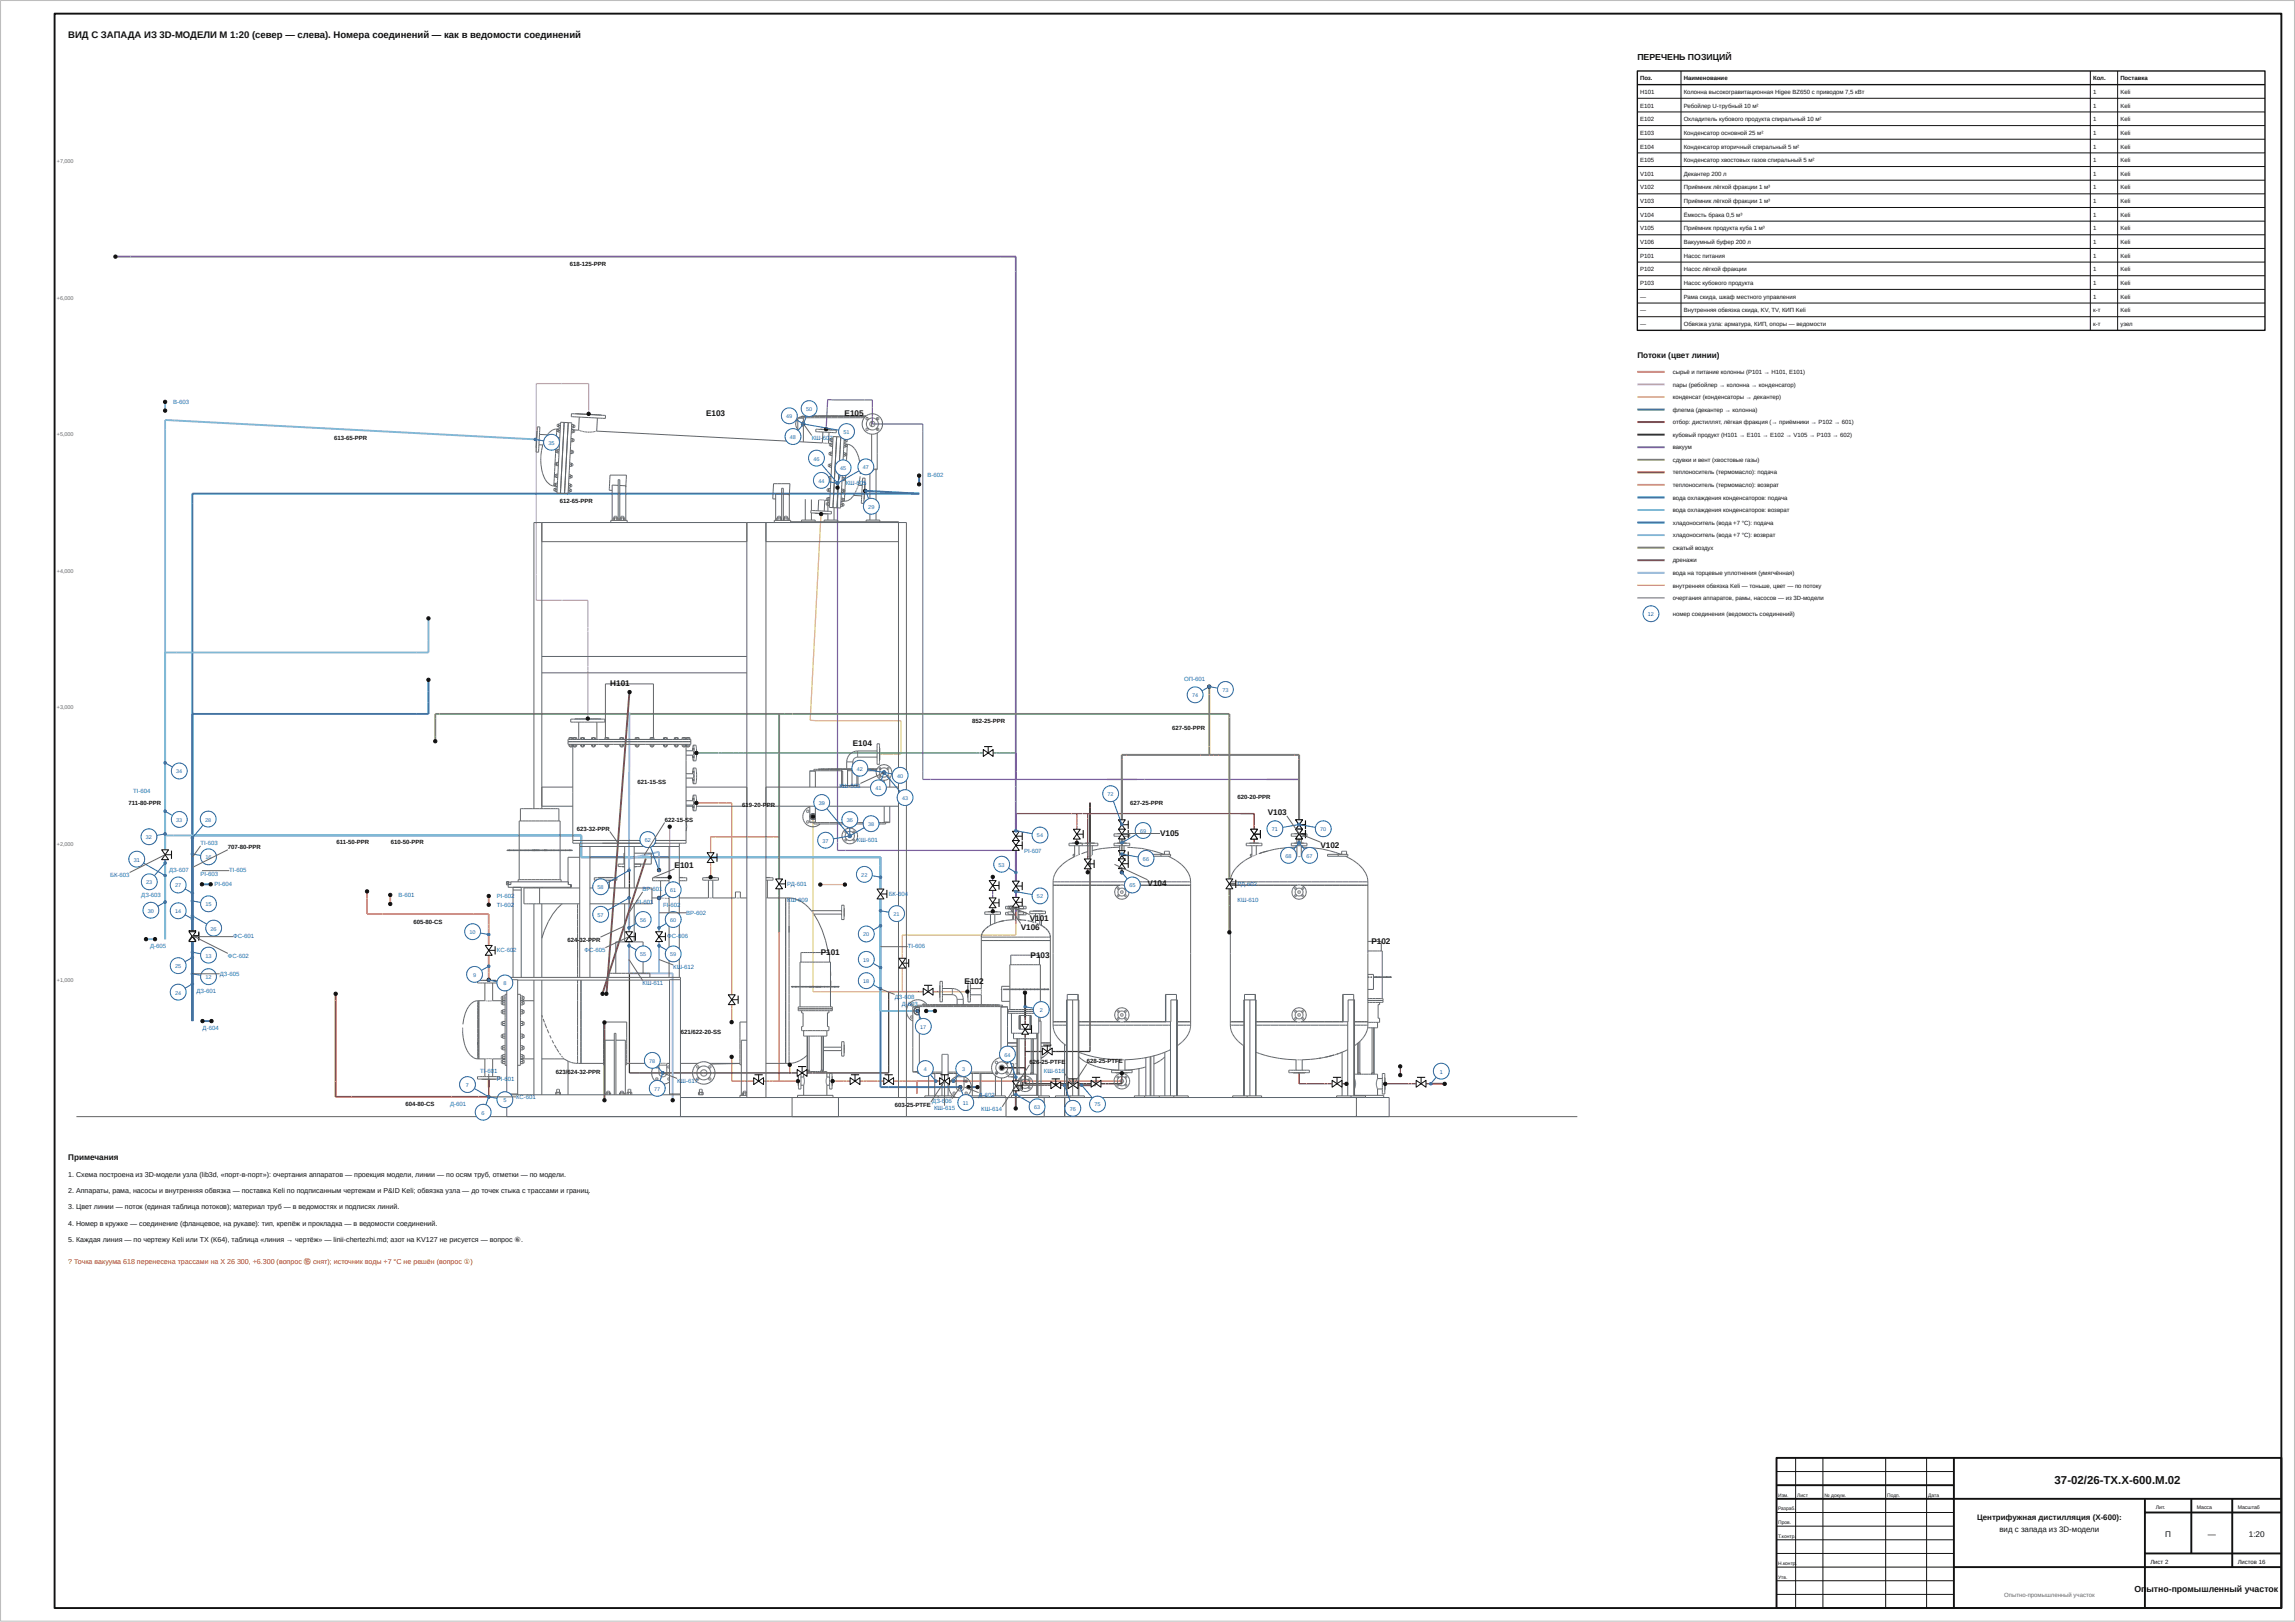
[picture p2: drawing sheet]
<svg xmlns="http://www.w3.org/2000/svg" width="841mm" height="594mm" viewBox="0 0 841 594" stroke-linecap="round" stroke-linejoin="round" font-family="sans-serif">
<defs><g id="words">
<text font-size="4.2" fill="#111" x="752.9" y="543.5">37-02/26-ТХ.X-600.М.02</text>
<text font-size="3.5" fill="#111" x="25" y="14">ВИД С ЗАПАДА ИЗ 3D-МОДЕЛИ М 1:20 (север — слева). Номера соединений — как в ведомости соединений</text>
<g font-size="3.2" fill="#111">
<text x="600" y="22">ПЕРЕЧЕНЬ ПОЗИЦИЙ</text>
<text x="782.2" y="583">Оп</text>
<text x="786.6" y="583">ытно-промышленный участок</text>
</g>
<g font-size="3" fill="#111">
<text x="600" y="131">Потоки (цвет линии)</text>
<text x="258.7" y="152.3">E103</text>
<text x="309.5" y="152.4">E105</text>
<text x="223.6" y="251.4">H101</text>
<text x="312.5" y="273.3">E104</text>
<text x="464.5" y="298.4">V103</text>
<text x="425.1" y="306.2">V105</text>
<text x="483.8" y="310.7">V102</text>
<text x="247.2" y="317.8">E</text>
<text x="249.2" y="317.8">101</text>
<text x="420.5" y="324.5">V104</text>
<text x="374" y="340.5">V106</text>
<text x="377.3" y="337.2">V101</text>
<text x="502.5" y="345.7">P1</text>
<text x="506.2" y="345.7">02</text>
<text x="300.7" y="349.8">P1</text>
<text x="304.4" y="349.8">01</text>
<text x="377.6" y="350.7">P1</text>
<text x="381.3" y="350.7">03</text>
<text x="353.5" y="360.3">E102</text>
<text x="25" y="425">Примечания</text>
<text x="793.4" y="563">П</text>
<text x="809" y="563">—</text>
<text x="824.1" y="563">1:20</text>
</g>
<g font-size="2.9" fill="#111">
<text x="724.5" y="556.7">Центрифужная дистилляция (X-600):</text>
<text x="732.7" y="561.3">вид с запада из 3D-модели</text>
</g>
<g font-size="2.6" fill="#111">
<text x="25" y="431">1. Схема построена из 3D-модели узла (lib3d, «порт-в-порт»): очертания аппаратов — проекция модели, линии — по осям труб, отметки — по модели.</text>
<text x="25" y="437">2. Аппараты, рама, насосы и внутренняя обвязка — поставка Keli по подписанным чертежам и P&amp;ID Keli; обвязка узла — до точек стыка с трассами и границ.</text>
<text x="25" y="443">3. Цвет линии — поток (единая таблица потоков); материал труб — в ведомостях и подписях линий.</text>
<text x="25" y="449">4. Номер в кружке — соединение (фланцевое, на рукаве): тип, крепёж и прокладка — в ведомости соединений.</text>
<text x="25" y="455">5. Каждая линия — по чертежу Keli или ТХ (К64), таблица «линия → чертёж» — linii-chertezhi.md; азот на KV127 не рисуется — вопрос ⑥.</text>
</g>
<g font-size="2.6" fill="#c62828">
<text x="25" y="463">? Точка вакуума 618 перенесена трассами на X 26</text>
<text x="86.9" y="463">300, +6.300 (вопрос ⑯ снят); источник воды +7 °C не решён (вопрос ①)</text>
</g>
<g font-size="2.2" fill="#111">
<text x="601" y="29.4">Поз.</text>
<text x="617" y="29.4">Наименование</text>
<text x="767" y="29.4">Кол.</text>
<text x="777" y="29.4">Поставка</text>
<text x="601" y="34.4">H101</text>
<text x="617" y="34.4">Колонна высокогравитационная Higee BZ650 с приводом 7,5 кВт</text>
<text x="767" y="34.4">1</text>
<text x="777" y="34.4">Keli</text>
<text x="601" y="39.4">E101</text>
<text x="617" y="39.4">Ребойлер U-трубный 10 м²</text>
<text x="767" y="39.4">1</text>
<text x="777" y="39.4">Keli</text>
<text x="601" y="44.4">E102</text>
<text x="617" y="44.4">Охладитель кубового продукта спиральный 10 м²</text>
<text x="767" y="44.4">1</text>
<text x="777" y="44.4">Keli</text>
<text x="601" y="49.4">E103</text>
<text x="617" y="49.4">Конденсатор основной 25 м²</text>
<text x="767" y="49.4">1</text>
<text x="777" y="49.4">Keli</text>
<text x="601" y="54.4">E104</text>
<text x="601" y="59.4">E105</text>
<text x="617" y="54.4">Конденсатор вторичный спиральный 5 м²</text>
<text x="617" y="59.4">Конденсатор хвостовых газов спиральный 5 м²</text>
<text x="767" y="54.4">1</text>
<text x="767" y="59.4">1</text>
<text x="777" y="54.4">Keli</text>
<text x="777" y="59.4">Keli</text>
<text x="601" y="64.4">V101</text>
<text x="617" y="64.4">Декантер 200 л</text>
<text x="767" y="64.4">1</text>
<text x="777" y="64.4">Keli</text>
<text x="601" y="69.4">V102</text>
<text x="617" y="69.4">Приёмник лёгкой фракции 1 м³</text>
<text x="767" y="69.4">1</text>
<text x="777" y="69.4">Keli</text>
<text x="601" y="74.4">V103</text>
<text x="617" y="74.4">Приёмник лёгкой фракции 1 м³</text>
<text x="767" y="74.4">1</text>
<text x="777" y="74.4">Keli</text>
<text x="601" y="79.4">V104</text>
<text x="617" y="79.4">Ёмкость брака 0,5 м³</text>
<text x="767" y="79.4">1</text>
<text x="777" y="79.4">Keli</text>
<text x="601" y="84.4">V105</text>
<text x="601" y="89.4">V106</text>
<text x="617" y="84.4">Приёмник продукта куба 1 м³</text>
<text x="617" y="89.4">Вакуумный буфер 200 л</text>
<text x="767" y="84.4">1</text>
<text x="767" y="89.4">1</text>
<text x="777" y="84.4">Keli</text>
<text x="777" y="89.4">Keli</text>
<text x="601" y="94.4">P101</text>
<text x="617" y="94.4">Насос питания</text>
<text x="767" y="94.4">1</text>
<text x="777" y="94.4">Keli</text>
<text x="208.8" y="97.3">618-125-PPR</text>
<text x="601" y="99.4">P102</text>
<text x="617" y="99.4">Насос лёгкой фракции</text>
<text x="767" y="99.4">1</text>
<text x="777" y="99.4">Keli</text>
<text x="601" y="104.4">P103</text>
<text x="617" y="104.4">Насос кубового продукта</text>
<text x="767" y="104.4">1</text>
<text x="777" y="104.4">Keli</text>
<text x="601" y="109.4">—</text>
<text x="617" y="109.4">Рама скида, шкаф местного управления</text>
<text x="767" y="109.4">1</text>
<text x="777" y="109.4">Keli</text>
<text x="601" y="114.4">—</text>
<text x="601" y="119.4">—</text>
<text x="617" y="114.4">Внутренняя обвязка скида, KV, TV, КИП Keli</text>
<text x="617" y="119.4">Обвязка узла: арматура, КИП, опоры — ведомости</text>
<text x="767" y="114.4">к-т</text>
<text x="767" y="119.4">к-т</text>
<text x="777" y="114.4">Keli</text>
<text x="777" y="119.4">узел</text>
<text x="613" y="137">сырьё и питание колонны (P101 → H101, E101)</text>
<text x="613" y="141.6">пары (ребойлер → колонна → конденсатор)</text>
<text x="613" y="146.2">конденсат (конденсаторы → декантер)</text>
<text x="613" y="150.8">флегма (декантер → колонна)</text>
<text x="613" y="155.4">отбор: дистиллят, лёгкая фракция (→ приёмники → P102 → 601)</text>
<text x="122.5" y="161">613-65-PPR</text>
<text x="613" y="160">кубовый продукт (H101 → E101 → E102 → V105 → P103 → 602)</text>
<text x="613" y="164.6">вакуум</text>
<text x="613" y="169.2">сдувки и вент (хвостовые газы)</text>
<text x="613" y="173.8">теплоноситель (термомасло): подача</text>
<text x="613" y="178.4">теплоноситель (термомасло): возврат</text>
<text x="205.2" y="184.1">612-65-PPR</text>
<text x="613" y="183">вода охлаждения конденсаторов: подача</text>
<text x="613" y="187.6">вода охлаждения конденсаторов: возврат</text>
<text x="613" y="192.2">хладоноситель (вода +7 °C): подача</text>
<text x="613" y="196.8">хладоноситель (вода +7 °C): возврат</text>
<text x="613" y="201.4">сжатый воздух</text>
<text x="613" y="206">дренажи</text>
<text x="613" y="210.6">вода на торцевые уплотнения (умягчённая)</text>
<text x="613" y="215.2">внутренняя обвязка Keli — тоньше, цвет — по потоку</text>
<text x="613" y="219.8">очертания аппаратов, рамы, насосов — из 3D-модели</text>
<text x="613" y="225.8">номер соединения (ведомость соединений)</text>
<text x="356.2" y="264.8">852-25-PPR</text>
<text x="429.6" y="267.3">627-50-PPR</text>
<text x="233.6" y="287.2">621-15-SS</text>
<text x="453.5" y="292.8">620-20-PPR</text>
<text x="47" y="294.8">711-80-PPR</text>
<text x="271.9" y="295.7">619-20-P</text>
<text x="280.9" y="295.7">PR</text>
<text x="414.1" y="294.8">627-25-PPR</text>
<text x="211.4" y="304.2">623-32-PPR</text>
<text x="243.6" y="300.9">622-15-SS</text>
<text x="83.5" y="310.9">707-80-PPR</text>
<text x="123.3" y="309.3">611-50-PPR</text>
<text x="143.2" y="309.3">610-50-PPR</text>
<text x="151.5" y="338.5">605-80-CS</text>
<text x="208" y="344.9">624-32-PPR</text>
<text x="249.5" y="378.6">621/622-20-SS</text>
<text x="377.2" y="389.7">6</text>
<text x="378.5" y="389.7">26</text>
<text x="380.9" y="389.7">-</text>
<text x="381.6" y="389.7">25-PTFE</text>
<text x="398.2" y="389.5">628-25-PTFE</text>
<text x="203.6" y="393.3">623/624-32-PPR</text>
<text x="148.6" y="405">604-80-CS</text>
<text x="327.9" y="405.3">603-</text>
<text x="332.3" y="405.3">25-PTFE</text>
<text x="788" y="572.8">Лист 2</text>
<text x="820" y="572.8">Листов 16</text>
</g>
<g font-size="2.2" fill="#1f5fa8">
<text x="63.5" y="147.9">В-603</text>
<text x="297.4" y="161.2">КШ-607</text>
<text x="309.9" y="177.7">КШ-605</text>
<text x="339.8" y="174.9">В-602</text>
<text x="434" y="249.6">ОП-601</text>
<text x="48.8" y="290.3">TI-604</text>
<text x="307.6" y="288.6">КШ-603</text>
<text x="73.5" y="309.5">TI-603</text>
<text x="314" y="308.4">КШ-601</text>
<text x="375.2" y="312.6">PI-607</text>
<text x="40.4" y="321.2">БК-603</text>
<text x="62" y="319.3">ДЗ-607</text>
<text x="73.5" y="320.7">PI-603</text>
<text x="84" y="319.6">TI-605</text>
<text x="51.8" y="328.4">ДЗ-603</text>
<text x="78.6" y="324.6">PI-604</text>
<text x="146" y="328.5">В-601</text>
<text x="182.1" y="328.8">PI-602</text>
<text x="235.5" y="326.3">ВР-</text>
<text x="239.2" y="326.3">601</text>
<text x="288.5" y="324.4">РД-601</text>
<text x="325.6" y="328.1">БК-604</text>
<text x="453.5" y="324.4">РД-602</text>
<text x="182.1" y="332">TI-602</text>
<text x="233.1" y="331">FI-601</text>
<text x="243" y="332.1">FI-</text>
<text x="245.7" y="332.1">602</text>
<text x="251.5" y="335">ВР-602</text>
<text x="288.5" y="330.5">КШ-609</text>
<text x="453.5" y="330.5">КШ-610</text>
<text x="55" y="347.3">Д-605</text>
<text x="85.5" y="343.7">ФС-601</text>
<text x="244.5" y="343.7">ФС-606</text>
<text x="332.6" y="347.4">TI-606</text>
<text x="83.5" y="350.9">ФС-602</text>
<text x="182.1" y="348.8">КС-60</text>
<text x="188.1" y="348.8">2</text>
<text x="214.2" y="348.7">ФС-605</text>
<text x="80.5" y="357.3">ДЗ-605</text>
<text x="246.7" y="355.1">КШ-612</text>
<text x="72" y="363.6">ДЗ-601</text>
<text x="235.5" y="360.8">КШ-611</text>
<text x="327.8" y="365.9">Д</text>
<text x="329.3" y="365.9">З-6</text>
<text x="332.6" y="365.9">08</text>
<text x="330.5" y="368.4">Д-</text>
<text x="332.7" y="368.4">603</text>
<text x="74.2" y="377.3">Д-604</text>
<text x="175.9" y="393">TI</text>
<text x="177.9" y="393">-60</text>
<text x="181" y="393">1</text>
<text x="182.1" y="395.8">PI-6</text>
<text x="186.1" y="395.8">01</text>
<text x="382.5" y="393">КШ-616</text>
<text x="248.1" y="396.7">К</text>
<text x="249.4" y="396.7">Ш-617</text>
<text x="358.6" y="401.9">Д-602</text>
<text x="164.9" y="405">Д-601</text>
<text x="189.1" y="402.4">КС-601</text>
<text x="341.6" y="404.1">ДЗ-6</text>
<text x="342.3" y="406.7">КШ-615</text>
<text x="346.4" y="404.1">06</text>
<text x="359.6" y="407">КШ-614</text>
</g>
<text font-size="2.2" fill="#666" x="734.4" y="585">Опытно-промышленный участок</text>
<g font-size="2" fill="#666">
<text x="20.8" y="59.8">+7,000</text>
<text x="20.8" y="109.8">+6,000</text>
<text x="20.8" y="159.8">+5,000</text>
<text x="20.8" y="209.8">+4,000</text>
<text x="20.8" y="259.8">+3,000</text>
<text x="20.8" y="309.8">+2,000</text>
<text x="20.8" y="359.8">+1,000</text>
</g>
<g font-size="2" fill="#1f5fa8">
<text x="288.1" y="153.2">49</text>
<text x="295.4" y="150.6">50</text>
<text x="289.5" y="160.8">48</text>
<text x="309.1" y="159">51</text>
<text x="201" y="162.9">35</text>
<text x="298.1" y="168.7">46</text>
<text x="307.8" y="172.3">45</text>
<text x="316.2" y="171.9">47</text>
<text x="299.9" y="176.9">44</text>
<text x="318.2" y="186.3">2</text>
<text x="319.3" y="186.3">9</text>
<text x="603.9" y="225.7">12</text>
<text x="436.8" y="255.4">74</text>
<text x="447.9" y="253.4">73</text>
<text x="64.6" y="283.3">34</text>
<text x="314" y="282.3">42</text>
<text x="328.7" y="284.9">40</text>
<text x="320.8" y="289.5">41</text>
<text x="330.5" y="293">43</text>
<text x="405.9" y="291.6">72</text>
<text x="300" y="294.8">39</text>
<text x="64.6" y="301">33</text>
<text x="75.2" y="300.9">28</text>
<text x="310.3" y="301.1">36</text>
<text x="318.1" y="302.6">38</text>
<text x="417.8" y="305.1">69</text>
<text x="466.1" y="304.5">71</text>
<text x="483.8" y="304.5">70</text>
<text x="53.5" y="307.4">32</text>
<text x="236.3" y="308.4">62</text>
<text x="301.4" y="308.7">37</text>
<text x="380" y="306.8">54</text>
<text x="49" y="315.6">31</text>
<text x="75.3" y="314.7">16</text>
<text x="365.9" y="317.4">53</text>
<text x="418.8" y="315.3">66</text>
<text x="471.1" y="314.2">68</text>
<text x="478.8" y="314.2">67</text>
<text x="53.6" y="323.9">23</text>
<text x="315.6" y="321.2">22</text>
<text x="64.2" y="325">27</text>
<text x="219" y="325.7">58</text>
<text x="245.6" y="326.8">61</text>
<text x="380" y="329.1">52</text>
<text x="413.8" y="325">65</text>
<text x="54.2" y="334.3">30</text>
<text x="64.2" y="334.5">14</text>
<text x="75.3" y="331.9">15</text>
<text x="219" y="335.8">57</text>
<text x="327.4" y="335.5">21</text>
<text x="77.2" y="340.8">26</text>
<text x="234.6" y="337.7">56</text>
<text x="245.6" y="337.7">60</text>
<text x="172.1" y="342.2">10</text>
<text x="316.3" y="343">20</text>
<text x="75.3" y="350.7">13</text>
<text x="234.6" y="350.3">5</text>
<text x="235.7" y="350.3">5</text>
<text x="245.6" y="350.3">59</text>
<text x="316.3" y="352.3">19</text>
<text x="64.2" y="354.6">25</text>
<text x="75.3" y="358.6">12</text>
<text x="173.3" y="357.8">9</text>
<text x="64.2" y="364.3">24</text>
<text x="184.5" y="360.9">8</text>
<text x="316.3" y="360.1">18</text>
<text x="381" y="370.7">2</text>
<text x="337.2" y="376.8">17</text>
<text x="237.9" y="389.3">78</text>
<text x="368.1" y="387">64</text>
<text x="338.5" y="392.3">4</text>
<text x="352.6" y="392.3">3</text>
<text x="527.6" y="393.2">1</text>
<text x="170.8" y="398.1">7</text>
<text x="239.7" y="399.5">77</text>
<text x="184.5" y="403.7">5</text>
<text x="352.9" y="404.7">11</text>
<text x="378.9" y="406.3">63</text>
<text x="392" y="406.9">76</text>
<text x="401.1" y="405.3">75</text>
<text x="176.5" y="408.3">6</text>
</g>
<g font-size="1.9" fill="#111">
<text x="790" y="552.8">Лит.</text>
<text x="805" y="552.8">Масса</text>
<text x="820" y="552.8">Масштаб</text>
</g>
<g font-size="1.8" fill="#111">
<text x="651.6" y="548.2">Изм.</text>
<text x="658.6" y="548.2">Лист</text>
<text x="668.6" y="548.2">№ докум.</text>
<text x="691.6" y="548.2">Подп.</text>
<text x="706.6" y="548.2">Дата</text>
<text x="651.6" y="553.2">Разраб.</text>
<text x="651.6" y="558.2">Пров.</text>
<text x="651.6" y="563.2">Т.контр.</text>
<text x="651.6" y="573.2">Н.контр</text>
<text x="658" y="573.2">.</text>
<text x="651.6" y="578.2">Утв.</text>
</g>
</g></defs>
<path d="M20 5h816v584h-816zM651 534h185v55h-185zM716 534v55M651 544h65M651 549h185M786 549v40M786 554h50M803 549v20M818 549v25M716 574h120M786 569h50" fill="none" stroke="#111" stroke-width=".7" stroke-linecap="butt"/>
<path d="M215.7 150.4v-9.9h-19.2v79.4h9.4M215.7 150.4v1.2M206 219.9h9.4v11.2M215.4 231.2v13M215.4 244.3v18.9M245.4 302.7v18.6" fill="none" stroke="#d98ac4" stroke-width=".45"/>
<g fill="none" stroke="#e2861b" stroke-width=".45">
<path d="M255.2 294.1h7.9M263.2 294.1h4.9v68.8M260.4 312.3v-5.8h25.1v15.4M260.4 315.9v1.3M260.4 317.4v3.9M285.5 325.5v70.5M268.1 363v1.4M268.1 368v1.3M268.1 369.4v5M268.1 387.1v8.9h5.8M274 396h2.2M279.8 396h2.2"/>
<path d="M282.1 396h10.3M289.4 390v3.2M305.1 396h5M310.2 396h1.3M315.1 396h1.3M316.5 396h5M321.6 396h2.2M327.4 396h2.2M329.7 396h14.6M336 396v4.6M347.9 396h63.2"/>
</g>
<g fill="none" stroke="#4a2d1a" stroke-width=".45">
<path d="M399.4 294v91.1h-13.8M230.7 317.6v6M230.7 323.7v9.5M230.7 333.3v59.7h59.4M344.2 363.2h-18.6v29.8h-29.9M375.6 372.8v1M375.6 373.9v1.3M375.6 378.8v1.3M290.2 393h1.9M367.1 391.1h8.5M375.6 380.2v16.8h22.4M375.6 385.1h5"/>
<path d="M380.7 385.1h1.3M398.1 397h1.7M403.4 397h1.7M411.1 393.1v3.9h-5.9"/>
</g>
<path d="M300.9 188.2l-4 75.6 33.2 .2v12.2h-7.6M297.9 299.1v64.1h38.6M300.5 324h9M372.2 338.4v4.1h-41.6v6.7M330.6 349.3v1.7M330.6 354.6v1.7M330.6 356.4v6.8M336.6 363.2h1.7M341.9 363.2h1.7M343.7 363.2h10.8" fill="none" stroke="#e9cf4e" stroke-width=".45"/>
<path d="M255.2 275.8h7.9M263.2 275.8h95.7M359 275.8h1.3M363.9 275.8h8.3v9.5M372.2 298v5M372.2 303.1v1.4M372.2 307.9v.2M372.2 311.5v9.8M372.2 321.4v1.3M372.2 326.3v1.4M372.2 327.8v.9" fill="none" stroke="#2d9e6d" stroke-width=".45"/>
<g fill="none" stroke="#a62c5b" stroke-width=".45">
<path d="M394.6 298v4.3M396.5 298h-24.3v6.5M396.7 298h62.8v4.3M398.6 298v15.2M372.2 307.9v.2M372.2 311.5v1.3M372.2 312.9v9.8M394.6 302.4v1.3M394.6 307.3v1.4M398.6 313.3v1.3M398.6 318.2v1.3M459.5 302.4v6.3"/>
<path d="M372.2 326.3v2.4M372.2 332.3v6.1M476 393.1v3.9h10.3M486.4 397h1.7M491.7 397h1.7M507.6 397h9.5M513.1 390.6v3.2M517.2 397h1.7M522.5 397h1.7"/>
</g>
<g fill="none" stroke="#7a60ad" stroke-width=".45">
<path d="M302.7 157.2l.6-10.8 16.4 .1v8.8h18.4v130.2h137.9v13.4M306.9 178.6v132.9h65.3v11.2M411.1 285.5v14.8M476 299v6.2M411.1 303.7v.2M411.1 307.3v2.9M411.1 310.3v1.3M411.1 314.6v.6M363.7 321.2v1.3M363.7 326.1v1.4M363.7 327.6v1.3M363.7 332.5v1.3"/>
<path d="M372.2 326.3v2.4M372.2 332.3v1.7"/>
</g>
<path d="M179.1 395.4v6.4" fill="none" stroke="#c1332b" stroke-width=".45"/>
<path d="M372.2 394.6v1.3M372.2 397.5h12.9M388.7 397.5h1.3" fill="none" stroke="#7f6042" stroke-width=".45"/>
<path d="M123 364v37.8h56.1M179.1 395.1v3.2" fill="none" stroke="#c1332b" stroke-width=".7" stroke-linecap="butt"/>
<path d="M134.5 326.5v8.3h44.6v7.4M143 327.8v3.3M179.1 328.2v3.2M179.1 342.3v4M179.1 349.9v3.9M179.1 353.9v5" fill="none" stroke="#e58c7f" stroke-width=".7" stroke-linecap="butt"/>
<path d="M317 179.8l19.8 1h-266.3v160.1M336.8 174.2v3.2M157 249v12.5h-86.5M70.5 306h142.5v8h109.6v11.6M74 323.9h3.2M322.6 329.2v69h29.2M70.5 341.3v3.2M70.5 344.9v29.1M74.3 374h3.2M354.9 398.2h3.3" fill="none" stroke="#2872b7" stroke-width=".7" stroke-linecap="butt"/>
<path d="M60.5 147.2v3.2M196.4 160.9l-135.9-7.1v157.5M157 226.5v12.5h-96.5M60.5 314.9v29.1M60.5 306h152.5v8h109.6v7.5M322.6 321.7v3.9M322.6 329.2v4M322.6 333.3v6M322.6 339.5v14.5M53.5 344h3.3M322.6 354.1v16.2h13.7M339.4 370.3h3.2" fill="none" stroke="#7fb7e0" stroke-width=".7" stroke-linecap="butt"/>
<path d="M42.3 94h329.9v210.5M372.2 307.9v.2M372.2 311.5v7.7M372.2 319.3v3.4M372.2 326.3v.5" fill="none" stroke="#7a60ad" stroke-width=".7" stroke-linecap="butt"/>
<path d="M443.1 251.5v25M411.1 300.3v-23.8h64.9v25.7M411.1 303.7v.2M411.1 307.3v4.3M411.1 314.6v.6M411.1 318.2v1.3M476 302.4v6.2" fill="none" stroke="#a39e4c" stroke-width=".7" stroke-linecap="butt"/>
<path d="M159.5 271.5v-10h291v60.4M285.5 261.5v60.4M285.5 325.5v16M450.5 325.5v16" fill="none" stroke="#84a347" stroke-width=".7" stroke-linecap="butt"/>
<path d="M230.7 261l-.2 57.7M230.7 314.5l10.8-2.5v6.7M230.5 328.9v12.4M241.5 328.9v10.8M241.5 339.8v1.5M230.5 346.4v10.1h16v46.5M230.5 344.9v1.4M241.5 344.9v1.4M241.5 346.4v10.1" fill="none" stroke="#9e9edb" stroke-width=".7" stroke-linecap="butt"/>
<path d="M230.7 253.5l-8.4 110.5M236.7 314.5l-15.9 49.5M221.5 374.5v28.5M372.2 394.6v1.3M372.2 399.5v1.3M390.1 397.5h1.3M395 397.5h1.4M396.5 397.5h5M372.2 400.9v5.1" fill="none" stroke="#7f6042" stroke-width=".7" stroke-linecap="butt"/>
<path d="M524.3 397h5.1" fill="none" stroke="#a62c5b" stroke-width=".7" stroke-linecap="butt"/>
<path d="M375.6 363.6v5.1M375.6 368.8v4" fill="none" stroke="#4a2d1a" stroke-width=".7" stroke-linecap="butt"/>
<path d="M343 396h1.3M347.9 396h1.3M349.4 396h5" fill="none" stroke="#e2861b" stroke-width=".7" stroke-linecap="butt"/>
<path d="M600 31h230" fill="none" stroke="#111" stroke-width=".5"/>
<path d="M.2 .2h840.6v593.6h-840.6z" fill="none" stroke="#bbb" stroke-width=".37"/>
<path d="M651 539h65M658 534v55M668 534v55M691 534v55M706 534v55M651 554h65M651 559h65M651 564h65M651 569h65M651 574h65M651 579h65M651 584h65" fill="none" stroke="#111" stroke-width=".37"/>
<path d="M28 409h550" fill="none" stroke="#666" stroke-width=".37"/>
<g fill="none" stroke="#5f666c" stroke-width=".37">
<path d="M196.8 158l-.4 5.9M196.8 157.9v.1M196.8 157.9h.1M196.9 156.3l.9 .1-.4 9.2h-.9zM200.3 159.9l-.1 .1M200.3 159.8v.1M200.4 159.6l-.1 .2M200.6 159.3l-.1 .2M204.1 157.2l-1.1 20M204.1 158h.5M204.1 157.3v.6M204.1 157.4v.2"/>
<path d="M204.1 157.2h.5a4.1 4.1 0 0 0-4 2.1l-2.9-.2M204.2 156.2h.5M204.2 155.7v.3M204.2 155.5v.1M204.6 157.6l-.1 .6 .7 .1M204.6 157.6l.7 .1M204.7 155.9h.7M204.7 155.5h-.5v.7M205.3 157.7l-1.1 19.9M205.3 157.1l-.7-.1v.6M205.4 155.3h-.7l-.1 1.1 .7 .1M206.7 154.7l-1.3 26"/>
<path d="M206.7 154.7l2.8 .2-1.2 22.9M206.7 154.7h-1.3l-.1 3M208.2 154.8l-1.3 26M209.4 157.9h.7M209.4 157.3h.7v.6M209.4 151.5l12.5 .7-.1 1.1-12.5-.7zM209.5 156.1h.7M209.5 155.5h.7l-.1 1.2h-.7M210 158.3l.5 .1M210.1 157.9l-.1 .6h-.7M210.1 157.5l.5 .1M210.1 156.5l.5 .1"/>
<path d="M210.2 155.7l.5 .1M210.6 157.6v.7M210.6 157.7v.1M210.6 156.4v.1M210.7 155.9l-.1 .5M210.7 155.8v.3M211 151.6l9.3 .5M212.1 157.6h.1M212.3 152.8l-.3 4.8-1.9-.1M212.3 157.7h.1M212.4 157.7h.1M212.6 157.8l.3 .1"/>
<path d="M212.9 157.9h.1M213 157.9l.4 .1M213.5 158h.1M213.6 158l.4 .1M214.1 158.1l1.1 .2M216.5 158.3h-1.1M217.1 158.2l-.5 .1M217.6 158.1l-.4 .1M218 158.1h-.3M218.3 158h-.2M218.6 157.9l-.2 .1M218.9 153.1l-.2 4.8 82.6 4.3 .2-4"/>
<path d="M292.3 153.3a2.83 2.83 0 0 0 0 3.9M292.4 153.2h2M293.6 155.3l.1 .1M293.7 155.1v.3M293.7 155.4l.1 .3M293.7 155.1h.1M293.7 155.6l.1 .1M293.8 154.9l-.1 .2M293.8 155.7l.2 .2M293.8 154.9l-.1 .1M293.8 155.7v.1M293.8 154.8v.1"/>
<path d="M293.9 155.9h.1M294 154.7l-.2 .2M294 155.9l.1 .1M294 156h.1M294.1 154.6h-.1M294.1 156l.1 .1M294.2 154.5l-.2 .2M294.2 154.5v1.6M294.2 154.5l-.1 .1M294.3 156.1h.1M294.3 154.7l-.5 .7 .6 .5M294.3 155.9h.1"/>
<path d="M294.3 154.7h.1M294.4 154.5h-.1M294.4 153v8.9M295.1 152.5h-1.2l-1.2 .5M295.6 152.4l.1 .1M295.7 152.3l21.7 .1M296.9 152.2h.2M297.4 152.2h.1M297.7 152.2h.2M298 152.2h.2M298.4 152.2h1.2M299 157.2h.1"/>
<path d="M299 157.2l7.5 .4-.1 .9-7.5-.4zM299.8 152.2h7.3M300.5 157.2v.1M300.6 157.2l4.3 .2M303.8 158.4l-.2 4h.9h-.5M304.9 157.4v.1M306.6 160l-1.4 25.9M307.2 152.2h1.9M309.2 152.2h1.5M310.9 152.2h1.4M312.4 152.2h3.3M315.8 152.2h.2"/>
<path d="M316.2 152.2h.6M316.7 153h-24.3l-.1 8.8M316.9 152.2h.5M317.2 152.5h-23.4v.5M317.4 153.7h.1M317.4 153v.7M317.5 153h.5M317.5 153h-.1M318 153v.7M318 153.7h-.5M318.1 157.1l.1 .1M319.4 154.4l.1 1.9"/>
<path d="M319.4 159v13M319.5 154.3h.4M319.5 154.3a.98 .98 0 0 0-.8 1.1 .98 .98 0 0 0 1 .9M319.6 156.3h.1M319.8 154.3l.1 .1M319.9 154.3a.98 .98 0 0 1 .7 1.1 .98 .98 0 0 1-.9 .9M321.2 157.2l.2 .5M321.2 153.2h.2M321.2 153.2l.2 .6M321.2 157.1v.1M321.4 153l.6 .1-.1 .6M321.4 153l-.2 .2"/>
<path d="M321.4 153v.8M321.4 153.8h.4M321.4 157.7h.4M321.4 156.8h.4M321.4 156.8l-.2 .3M321.4 158.6v13.4h-6.1M321.4 156.8v.9M321.8 156.8l.1 .1M321.9 153.7l-.1 .1M321.9 156.9l.1 .2M321.9 157.6l-.1 .1M322 157.1l.1 .1"/>
<path d="M322.1 157.2l-.2 .4M196.4 164h.1M196.4 163.9v.1M197.5 162.9l1.4 .1M198.9 163l-.7 4.4a14.4 14.4 0 0 0 2.2 9.2 3.4 3.4 0 0 0 2.6 1.4M199 162.7l-.1 .2M199.1 162.5l-.1 .1M199.2 162.2l-.1 .2M199.3 161.9v.2M199.5 161.5l-.1 .3M199.7 161.2l-.2 .2M199.8 160.8l-.1 .2"/>
<path d="M200 160.5l-.1 .2M200.2 160.1l-.2 .3M202.9 179.7l.5 .1M202.9 179.6v.1M202.9 179.4v.1M203 179h.1M203 179l-.1 .6M203 178.9l.5 .1M203 177.2v.8M203 177.7v.1M203 177.4v.1M203.1 177.2l-.1 .7 .5 .1h-.5"/>
<path d="M203.1 177.1l.5 .1M203.2 174.2v.3M203.2 174.1v.1M203.4 170.3h.5M203.4 179.4h.7M203.4 169.8v.1M203.5 169.6l-.1 .6M203.5 169.5h.5M203.5 177.6h.7M203.7 165.6l.5 .1M203.7 165.3v.1M203.7 164.9v.6"/>
<path d="M203.7 165.1v.1M203.7 164.8l.5 .1M203.7 174.3v.6h.7M203.7 174.3h.7M203.7 173.9h-.5v.7l.5 .1M203.9 161.3h.5M203.9 161v.3M203.9 160.9v.1M203.9 160.6v.3M203.9 160.7v.1M203.9 169.9v.6l.7 .1M203.9 169.9l.7 .1"/>
<path d="M203.9 160.5h.5M204.2 178.8h-.7l-.1 1.2h.7M204.2 165.3l-.1 .6h.7M204.2 165.3h.7M204.2 177.6l-.1 3 4.1 .2 .1-3M204.3 177h-.7l-.1 1.2h.7M204.4 160.9v.6l.7 .1M204.4 160.9l.7 .1M204.4 173.7h-.7v.6M204.7 169.4l-.7-.1-.1 .6M204.9 164.7h-.7v.6M205.1 160.4l-.7-.1v.6"/>
<path d="M208.2 179.6h.7M208.3 179h.7l-.1 1.2h-.7M208.3 177.8l.7 .1M208.4 177.2l.7 .1-.1 .6M208.5 174.5h.7M208.5 173.9h.7v.6M208.7 170.2h.7M208.8 169.6h.7l-.1 .6M209 179.2l.5 .1M209 165.5l.7 .1M209 164.9l.7 .1v.6M209 178.3h.5"/>
<path d="M209 177.9v.6l-.7-.1M209 177.5h.5M209.2 174.9l.5 .1M209.2 174.5v.6h-.7M209.2 161.2h.7M209.2 174.1l.5 .1M209.2 160.6h.7v.6M209.4 170.6l.5 .1M209.4 179.7v.1M209.4 170.2v.6h-.7M209.4 179.3v.7M209.4 179.6v.1"/>
<path d="M209.4 169.8l.5 .1M209.5 177.7v.5M209.5 177.9v.2M209.5 177.6v.1M209.7 166h.4M209.7 165.6l-.1 .6-.7-.1M209.7 165.2h.5M209.7 174.3v.5M209.7 174.2v.1M209.9 161.6l.5 .1M209.9 161.2v.6h-.7M209.9 170.3v.3"/>
<path d="M209.9 160.8l.5 .1M209.9 170v.5M209.9 170v.1M210.2 165.9h.1M210.2 165.7h.1M210.2 165.4v.5M210.2 165.4v.1M210.4 160.9v.7M210.4 161v.3M226.5 177.8l-2.2-.1v12.9M227.1 177.8l2.2 .1v12.7M229.3 178.4l.3-4.4h-6.1l-.2 5.6h1"/>
<path d="M301.5 162.3h.1M301.7 162.3h.3M302.1 162.3l.3 .1M302.5 162.4h.2M302.7 162.4h.2M302.9 162.4h.2M303.1 179.5h.1M303.1 179.2l-.1 .7h.5M303.1 179.2v.1M303.1 179.1h.5M303.2 162.4h-.1M303.3 175.5l.5 .1"/>
<path d="M303.3 175.4v.1M303.3 174.9v.5M303.3 174.7l.5 .1M303.3 162.4h.2M303.5 170.9h.5M303.5 170.5v.1M303.5 170.3v.1M303.6 170.1l-.1 .6M303.6 170.1h.5M303.6 179.5l-.1 .6h.7M303.6 179.5h.7M303.7 166.6h.5"/>
<path d="M303.8 166.3l-.1 .1M303.8 166.1v.1M303.8 165.8l-.1 .7M303.8 165.9v.1M303.8 165.8h.5M303.8 175.2h.7M303.9 163.2l.5 .1M303.9 162.9v.1M303.9 162.7v.1M304 162.6l-.1 .6M304 161.5h.5M304 161.1v.1"/>
<path d="M304 170.5h.7M304 160.8v.2M304.3 166.2l-.1 .6h.7M304.3 166.2h.7M304.3 178.9h-.7v.6M304.4 162.9h.7M304.5 174.6h-.7v1.2h.7M304.5 161.1h.7M304.6 160.7h-.6v.6M304.7 170.6l-.6 12.2M304.8 169.9h-.7l-.1 1.2h.7M305 165.6h-.7v.6"/>
<path d="M305.1 162.9l.2-3 4.1 .2-.2 3M305.1 162.9l-.4 7.7M305.2 162.3h-.7l-.1 1.2h.7M305.3 160.5h-.7l-.1 1.2h.7M308.1 160l-1.4 26M308.4 179.7l.7 .1M308.4 179.1l.7 .1-.1 1.2-.7-.1M308.6 175.4l.7 .1M308.6 174.8l.7 .1v.6M308.8 170.8h.7M308.9 170.2h.7l-.1 1.2-.7-.1M309.1 166.4l.7 .1"/>
<path d="M309.1 179.4h.5M309.1 165.8l.7 .1-.1 1.2-.7-.1M309.2 163.1l-1 19.9M309.2 163.1l.7 .1M309.3 175.9h.5M309.3 162.5l.7 .1-.1 .6M309.3 175.5l-.1 .6-.6-.1M309.3 175.1h.5M309.3 161.3l.7 .1M309.4 160.7l.7 .1-.1 .6M309.5 171.2h.5M309.6 179.9l-.1 .1"/>
<path d="M309.6 170.4h.4M309.6 179.5l-.1 .5M309.6 179.7h.1M309.7 166.9h.5M309.8 175.6v.1M309.8 166.1h.5M309.8 175.3v.5M309.8 175.2v.2M309.8 175.2h.1M309.9 163.6h.5M309.9 163.2v.6l-.7-.1M309.9 162.8h.5"/>
<path d="M310 162.7h.5M310 161.8h.5M310 161.4v.6l-.7-.1M310 170.5v.5M310 170.7v.2M310 161h.5M310 170.5h.1M310.3 166.4l-.1 .1M310.3 166.2l-.1 .6M310.3 166.3h.1M310.4 163.1v.1M310.5 162.9l-1.1 20.7"/>
<path d="M310.5 162.7l-.1 .8M310.5 162.7a5.4 5.4 0 0 1 4.1 4.8l.5 2.1 .2 3.1M310.5 161.7h.1M310.5 161.3v.4M310.5 161.2v.3M310.5 161.1v.1M313.6 180l-.2 .3M313.8 179.7l-.2 .3M313.9 179.3l-.1 .3M314.1 178.9l-.1 .3M314.2 178.7l-.1 .2M314.3 178.3l-.1 .2"/>
<path d="M314.4 178.1v.2M314.5 177.8v.2M315.2 174.5l-.6 3.3h1.4M315.3 173.5v.1M315.3 172.7v.8M315.3 173.1v.4M315.3 172.7v.2M316.1 175.1l.9 .1-.5 9.2-.9-.1zM316.9 176.7l-.3 6.1M318.8 172.5v18M318.9 172.5h.1M319 172.5h.1"/>
<path d="M319.4 171.8h2M319.4 172.5h.1M319.5 172.5h.1M319.9 172v.5h-4.6M321 172v18.5M198.6 191.4v104.8M198.6 198.4h75.1M208.9 180l.5 .1M223.8 191.4v-.8h6v.8M224.7 190.6v-.9h1.7v.9M225.1 189.1v.6M225.1 189.7v.9"/>
<path d="M225.2 189.1h.8M226 189.7v.9M226.1 189.1v.6M226.5 190.6v-14.9h.6v14.9M227.2 190.6v-.9h1.7v.9M227.6 189.1v.6M227.6 189.7v.9M227.7 189.1h.8M228.5 189.7v.9M228.6 189.1v.6M273.7 191.4v210.6M280.7 191.4v210.6"/>
<path d="M280.7 198.4h48.5M283.7 191.4v-.8h6v.8M284.6 190.6v-.9h1.8v.9M285 189.1v.6M285.1 189.7v.9M285.1 189.1h.8M285.9 189.7v.9M286 189.1v.6M286.4 180.9l-2.2-.1v9.8M286.4 190.6v-11.8l.6 .1v11.7M287 181l2.2 .1v9.5M287.1 190.6v-.9h1.8v.9"/>
<path d="M287.5 189.1v.6M287.6 189.7v.9M287.6 189.1h.8M288.4 189.7v.9M288.5 189.1v.6M289.2 181.6l.3-4.4h-6l-.3 5.5 1 .1M289.7 191.1h39.5v210.9M293.7 191.1v-.6h5v.6M295.1 182.8v7.7M297.2 187l7.5 .3-.1 .9-7.5-.3zM297.3 183v4M297.3 187.9v2.6"/>
<path d="M298.7 187.9v.1M298.7 188l4.4 .2M300 183.1l-.2 4M300.3 183.1h-.2M300.4 183.1h.5M300.9 183.1l1 .1M302 183.2h.1M302 191.1v-.6h5v.6M302.8 185h.5M302.8 184.6v.2M302.8 184.6h.1M302.8 184.2v.4"/>
<path d="M302.8 184.2h.5M302.9 183.2h.5M302.9 182.9h.1M303.3 184.6h.7M303.4 183.3l-1.2-.1-.2 4M303.4 183.4v.6M303.4 185.2v2.1M303.4 188.2v2.3M303.4 182.8h.7M303.4 182.8v.6h.7M303.4 182.4h-.5v.7M304 184h-.7v1.2h.7"/>
<path d="M304.1 182.8l-.2 3.1 2.8 .1M304.1 182.2h-.7v.6M305.6 185.9v4.6M308.1 184.8l.7 .1M308.1 184.2l.7 .1v1.2l-.7-.1M308.2 183l-.2 3.1-1.3-.1M308.2 183.1h.7M308.2 182.5h.7v.6M308.8 185.3h.5M308.8 184.5h.5M308.9 183.6h.5M308.9 183.5h.5"/>
<path d="M308.9 183.1v.6h-.7M308.9 182.7l.5 .1M309 180.2h.5M309.3 185v.1M309.3 184.6v.6M309.4 182.8v.6M309.4 182.9v.2M311.7 182.7l-1.2 .7-1.1 .2M311.8 182.7h-.1M312.9 181.4h.1M313 181.2v.1M313.1 180.9l-.1 .2"/>
<path d="M313.4 180.5l-.1 .1M315.8 181.6l-2.9-.1-1.1 1.2M317.4 191.1v-.6h5v.6M198.6 246.4h75.1M198.6 240.4h75.1M208.2 270.8h44.9v1.8h-44.9zM208.2 271.6h44.9M208.5 272.6v.7h2.8v-.7M208.5 270.8v-.6h2.8v.6M208.8 270.1v.1M208.8 273.3v.3M208.8 270.2v.6"/>
<path d="M208.8 272.6v.7M208.9 273.6h.6M209.2 263.4h12.5v1.1h-12.5zM209.5 270.2v.6M209.5 272.6v.7M209.6 270.1v.1M209.6 273.3v.3M209.9 270.2v.6M209.9 272.6v36.2M210 270.2v.6M210 272.6v.7M210.3 270.1v.1"/>
<path d="M210.3 273.3v.3M210.3 270.2v.6M210.3 272.6v.7M210.3 273.6h.7M210.7 263.4h9.4M211 270.2v.6M211 272.6v.7M211.1 270.1v.1M211.1 273.3v.3M212.1 264.5v6.3M212.8 272.6v.7h1.4v-.7M212.8 270.8v-.6h1.4v.6"/>
<path d="M213.1 270.1v.7M213.1 272.6v1M213.2 273.6h.6M213.8 270.2v.6M213.8 272.6v.7M213.9 270.1v.1M213.9 273.3v.3M216.8 272.6v.7h1.4v-.7M216.8 270.8v-.6h1.4v.6M217.1 270.1v.1M217.1 273.3v.3M217.1 270.2v.6"/>
<path d="M217.1 272.6v.7M217.2 273.6h.6M217.8 272.6l.1 1M217.9 270.1l-.1 .7M218.7 264.5v6.3M221.7 272.6v.7h1.4v-.7M221.7 270.8v-.6h1.4v.6M221.9 270.2v-19.7h17.6v19.7M222 270.1v.7M222 272.6v1M222.1 273.6h.6M222.7 270.2v.6"/>
<path d="M222.7 272.6v.7M222.8 270.1v.1M222.8 273.3v.3M227.1 272.6v.7h1.4v-.7M227.1 270.8v-.6h1.4v.6M227.4 270.1l.1 .7M227.5 272.6l-.1 1h.8v-1M228.2 270.1v.7M232.8 272.6v.7h1.4v-.7M232.8 270.8v-.6h1.4v.6M233.1 270.1v.1M233.1 273.3v.3"/>
<path d="M233.1 270.2v.6M233.1 272.6v.7M233.1 273.6h.7M233.8 270.2v.6M233.8 272.6v.7M233.9 270.1v.1M233.9 273.3v.3M238.2 272.6v.7h1.4v-.7M238.2 270.8v-.6h1.4v.6M238.5 270.1l.1 .7M238.6 272.6l-.1 1M239.3 272.6v1h-.6"/>
<path d="M239.3 270.1v.7M243.1 272.6v.7h1.4v-.7M243.1 270.8v-.6h1.4v.6M243.4 270.1v.1M243.4 273.3v.3M243.5 270.2v.6M243.5 272.6v.7M243.5 273.6h.6M244.2 270.2v.6M244.2 272.6v.7M244.2 270.1v.1M244.2 273.3v.3"/>
<path d="M247.1 272.6v.7h1.4v-.7M247.1 270.8v-.6h1.4v.6M247.4 270.1l.1 .7M247.5 272.6l-.1 1M248.2 272.6v1h-.7M248.2 270.1v.7M250 272.6v.7h2.8v-.7M250 270.8v-.6h2.8v.6M250.2 270.1l.1 .7M250.3 272.6l-.1 1M250.4 273.6h.5M251 272.6v1"/>
<path d="M251 270.1v.7M251.3 272.6l.1 36.2h-41.4M251.3 270.2v.6M251.4 275h2.7M251.4 276.6h2.7M251.7 270.1l.1 .7M251.8 272.6l-.1 1M251.8 273.6h.6M252.5 272.6v1M252.5 270.1v.7M253.8 276.6l.3 2.1M253.9 274v.5"/>
<path d="M253.9 277.1v.4M253.9 274.1v.1M253.9 277.1v.1M253.9 274.4v.1M253.9 277.4v.1M254.1 272.9l-.3 2.1M254.1 272.9l.2 1.3M254.1 272.9h.9a13.9 13.9 0 0 1 0 5.8h-.9M254.1 275.1v1.4M254.2 274.4v.1M254.2 274v.5M254.2 277.1v.4"/>
<path d="M254.2 274.1l.1 .1M254.2 277.1v.1M254.3 277.2v.2M254.3 274.2v.2M254.3 277.4l-.1 .1M254.3 277.4l-.2 1.3M254.3 274.2v3.2M310.3 279.1v2.4M310.3 279.1h2.2M312.5 279.1v2.4M314.3 275.1h7.1M314.3 275.1v2.2"/>
<path d="M314.3 277.3a1.74 1.74 0 0 0-1.8 1.8M314.3 275.1a4 4 0 0 0-4 4M314.3 277.3h7.1M321.4 272.4h.9v7.5h-.9zM322.3 274l.1 4.4M322.3 278.4h.1M195.7 296.2v-104.8h136.4v217.6M198.6 295.3h11.3M198.6 288.3h11.3M251.4 295.3h2.4M251.4 288.3h22.3M251.4 283.4h2.7"/>
<path d="M251.4 293.3h2.7M251.4 285h2.7M251.4 294.9h2.7M253.8 285l.3 2.1M253.8 294.9l.3 2.1M253.9 282.9h.1M253.9 285.9h.1M253.9 295.8h.1M253.9 282.4v.5M253.9 285.5v.4M253.9 292.3v.5M253.9 295.4v.4"/>
<path d="M253.9 282.4v.4M253.9 285.5v.3M253.9 295.4v.3M253.9 282.5v.1M253.9 285.5v.1M253.9 292.4v.1M253.9 295.4v.1M253.9 292.7v.1M254 281.4l-.2 2M254.1 281.3l.2 1.3M254.1 291.2l.9 .1 .3 2.8-.3 2.8-.9 .1M254.1 281.3l-.1 .1"/>
<path d="M254.1 281.3h.9a13.9 13.9 0 0 1 0 5.8h-.9M254.1 291.2l-.3 2.1M254.1 291.2l.2 1.3M254.1 283.5v1.4M254.1 293.4v1.3M254.1 284.9h.1M254.1 294.8h.1M254.1 294.7v.1M254.2 282.4v.5l.1-.3M254.2 285.5v.4l.1-.3M254.2 292.3v.5M254.2 295.4v.4l.1-.3"/>
<path d="M254.2 282.5v.1M254.2 285.5v.1M254.2 292.4v.1M254.2 295.4v.1M254.3 282.6h.1M254.3 292.5h.1M254.3 292.5l-.1 .3M254.3 282.6l-.2 4.5M254.3 292.5l-.2 4.5M255.2 295.3h18.5M280.7 295.3h48.5M280.7 288.3h48.5"/>
<path d="M296.2 296.8h.1M296.7 295.3l.1 6h29.2v-6M296.7 295.6a3.7 3.7 0 0 0-2 5.4 3.7 3.7 0 0 0 5.8 .8M296.8 282.5h2M296.8 299.1v.2M296.8 299.3l.3 .6M296.8 299.2h.1M296.8 299h.1M296.8 299.3v.1M296.8 299.4h.1M296.9 298.7l-.1 .4M296.9 299.6h.1"/>
<path d="M297 298.5l-.1 .1M297 299.7v.1M297 299.8h.1M297.1 298.4h-.1M297.1 299.9l.3 .2M297.1 299.9h.1M297.2 299.9v.1M297.2 298.2h.1M297.3 298.2h-.1M297.3 298.2l-.5 .8M297.4 299.9h.1M297.4 299.9l.8 .1"/>
<path d="M297.5 298.1h-.1M297.5 298.1l-.2 .1M297.7 298h-.2M297.7 298h-.1M298.1 298.1h.1M298.1 298.1l.1 .1M298.1 298.1a.98 .98 0 0 0-1.1 .7 .98 .98 0 0 0 .4 1.1M298.2 298h.1M298.2 298.2h.1M298.2 298.2h.2M298.3 298l-.8 .1M298.3 298l.2 .1"/>
<path d="M298.3 300h-.1M298.3 298.1h.1M298.4 300h-.1M298.4 298.2v.1M298.4 298.2l.3 .3M298.5 298.1l.1 .1M298.5 299.9h.1M298.5 298.2h.1M298.6 300l-.1 .1M298.6 298.2v1.8M298.6 298.2l.1 .1M298.7 298.3h.1"/>
<path d="M298.7 299.7l-.4 .3M298.7 298.5v.1M298.7 299.9l-.1 .1M298.7 299.6v.1M298.7 298.6l.1 .1M298.7 298.3l.1 .1M298.8 299.8l-.1 .1M298.8 299.5l-.1 .1M298.8 282.3v6M298.8 295.3v6M300 281.7h.1M300 281.7h21.4"/>
<path d="M300.1 281.5l-.1 .2M300.9 281.5h.4M301.4 281.5h.1M301.6 281.5h.5M302.2 281.5h.1M302.4 281.5h.1M302.8 281.5h.2M303.2 281.5h2.4M305.7 281.5h9.6M308.4 281.8v6.5M308.4 282.3h-11.6l-.1 6M308.4 282.4h.4v5.3"/>
<path d="M308.4 287.7h6M310.6 281.8v5.9M310.6 282.3h1.6M312.2 281.8v5.9M313.7 281.8h.1M314.4 282.3h6.8M314.4 282.4h-.4v5.3M314.4 281.8v6.5M315.4 281.5h3.9M319.4 281.5h1M320.6 281.5h.4M321.1 281.5h.4"/>
<path d="M321.3 281.8h-23.1v.5M322.1 281.4l.1 .3M322.1 284.5v.1M322.1 284.4v.1M322.1 284.3l.3-.2 .4 .2M322.1 281.3v.1M322.1 284.6l.1 .1M322.1 284.3v.1M322.2 281.7h.5M322.2 281.2l-.1 .1M322.2 284.7h.4M322.3 281.5h.1"/>
<path d="M322.3 281.1l-.1 .1M322.3 284.8h.1M322.4 281.1h.1M322.4 281.1h-.1M322.5 281.1l.1 .1M322.6 281.2h.1M322.7 281.2l.1 .1M322.7 284.7h-.1M322.7 281.6l-.5 .1M322.8 281.3v.1M322.8 281.6h-.1M322.8 284.3v.1"/>
<path d="M322.8 284.6l-.1 .1M322.8 281.4v.2M322.8 284.4v.1M322.8 284.5v.1M324 282.5h.4M324 282.3v1.3M324 285.8v2.5M324 295.3v6M324.1 282.3l.3 .2M324.1 282.3a.65 .65 0 0 0-.8 .6 .65 .65 0 0 0 .8 .7M324.1 283.6h-.1M324.2 283.5l-.1 .1"/>
<path d="M324.2 283.5v.1M324.4 282.5l.2 .6-.4 .4M325.1 281.4v.2M325.1 284.4v.1M325.1 284.5v.1M325.1 281.6h.1M325.1 281.3v.1M325.1 284.6l.1 .1M325.1 284.3v.1M325.2 281.6l.4 .1M325.2 284.7h.1M325.2 281.2l-.1 .1"/>
<path d="M325.3 281.2h-.1M325.3 284.7h.3M325.5 281.1h.1M325.5 281.1l-.2 .1M325.5 281.1l.3 .5M325.6 284.2l-.5 .1M325.6 284.2h.1M325.7 284.2v.5M325.7 281.7h-.1M325.7 284.7h-.1M325.7 281.6v.1M325.8 281.3v.1"/>
<path d="M325.8 281.6h-.1M326 284.9v3.4M185.8 311.3h23.9v.2h-23.9zM185.9 311.3v.2M186.4 311.3v.2M186.9 311.3v.2M187.9 311.3v.2M188.4 311.3v.2M188.6 311.3v.2M190 311.3v.2M190.3 311.3v-10.6h15v10.6M190.3 311.5v10.7"/>
<path d="M190.6 311.3v.2M190.7 300.7v-4.5h14.1v4.5M190.8 311.3v.2M190.9 311.3v.2M192.2 311.3v.2M192.6 311.3v.2M193.2 311.3v.2M193.4 311.3v.2M193.7 311.3v.2M194.9 311.3v.2M195.6 311.3v.2M196.1 311.3v.2"/>
<path d="M196.4 311.3v.2M196.8 311.3v.2M197.8 311.3v.2M198.7 311.3v.2M199.1 311.3v.2M199.4 311.3v.2M199.9 311.3v.2M200.6 311.3v.2M201.8 311.3v.2M202.1 311.3v.2M202.3 311.3v.2M202.9 311.3v.2"/>
<path d="M203.3 311.3v.2M204.6 311.3v.2M204.7 311.3v.2M205 311.3v.2M205.3 311.5v10.7M205.6 311.3v.2M206.9 311.3v.2M207.1 311.3v.2M207.7 311.3v.2M208.6 311.3v.2M209.1 311.3v.2M209.6 311.3v.2"/>
<path d="M210 307.8h41.4M212.4 308.8v1.2h36.6M212.4 310v48M212.4 314h-4.2v9M216.2 310v48M216.2 314h12.5M228.1 317.4l.8 .1M228.9 316.5h-2.4v.9h2.4M228.9 312.5h-.2v4M228.9 310v15.2M232.4 317.5h.8M232.4 312.5h6.3v4h-6.3"/>
<path d="M232.4 310v15.2M233.2 317.4v.1M234.8 316.5v.9h-2.4M238.7 314h6.5M245.2 310v48M249 308.8l-.1 49.2M251.4 301.1l.2 1.6-.2 1.7M295.6 300.8l.1 .6h.5M295.7 300.7h.6v.7M295.7 300.7l-.1 .1M296.3 301.4h-.1M296.8 301.1h2"/>
<path d="M297.4 300.1l.2 .1M297.5 300.2h.1M297.6 300.2h.1M297.6 300.2h.5M297.7 300.2h.1M298.2 300h-.1M298.2 300.2h-.1M298.2 300.2h.1M298.2 301.3v.5h26.3v-.5M298.4 300.1l-.1 .1M298.5 300.1l-.4 .1M309.5 307.7l.1 .1"/>
<path d="M309.6 304.8h.1M309.6 307.8l.1 .2M309.6 304.8l.1 .2M309.7 305h.1M309.7 308h.1M310 304.4l-.4 .4M310 304.4h.1M310 307.4l-.5 .3M310 307.4h.1M310 307.4l.2 .1M310.1 304.4h.1M310.1 304.4l.1 .1"/>
<path d="M310.2 304.5v.1M310.2 307.5v.1M310.2 304.6v.2M310.2 304.8l-.4 .2M310.2 307.6l-.1 .4h-.3M310.2 304.8h.1M310.6 301.8v1.7M312.2 301.8v1.7M312.6 304.8h.1M312.6 307.6l.3 .5 .3-.5M312.6 304.8l.5 .2M312.6 304.6v.2"/>
<path d="M312.6 304.5v.1M312.6 307.5v.1M312.7 304.4l-.1 .1M312.7 304.4h.1M312.9 304.3l.1 .1M312.9 304.3l-.2 .1M313 304.4h.1M313.1 307.4l-.5 .1M313.1 304.4h.1M313.1 307.4v.1M313.1 304.4l.1 .1M313.1 304.9v.1"/>
<path d="M313.1 307.5h.1M313.2 304.5v.1M313.2 307.5v.1M313.2 304.6v.2M313.2 304.8l-.1 .1M313.2 304.8h.1M324 301.1h2M391.7 308.9h10.6v.9h-10.6zM393.8 312.9h-.6v.7h.6M393.8 309.8v4l-2.7 1.5a10 10 0 0 0-5.2 7.2v.5M394 313.7h-.1M394.2 313.6h.1"/>
<path d="M394.4 313.5h-.1M394.7 313.4l-.2 .1M394.8 313.3h.1M394.9 313.3h-.1M395.1 313.2l-.2 .1M395.3 313.1h-.1M395.4 312.9h.3M395.4 309.8v3.2M396.3 308.8l-3.4 .1M396.3 308.8v.1M396.6 308.9v.9M398.6 311.9l-2.3 .8"/>
<path d="M398.6 309.8v3.9M399.2 313.7l-.4 .1M399.7 313.6l-.4 .1M400 313.4l-.2 .1M400.2 313.3l-.2 .1M400.2 309.8v3.4M401.1 308.8l-3.4 .1M401.1 308.8v.1M408.2 308.9h5.8v.9h-5.8zM408.2 305.4h5.8v.9h-5.8zM409.4 308.9h3.4M409.4 305.4h3.4"/>
<path d="M410.3 309.8v3.7M410.3 306.3v2.5M410.3 310.3l-6.5 .5-3.6 .7M410.4 313.6l.1 .1M410.6 313.7h.1M411.4 313.7h-.6M411.5 313.7h-.1M411.6 313.7h.1M411.7 313.6h.1M411.8 313.6h.1M411.9 306.3v2.5M411.9 309.8v3.6"/>
<path d="M413.1 310.4a40.9 40.9 0 0 1 13.3 2.5M421.5 312.9h7.5v.7h-7.5zM425.4 312.9v.7M426.7 312.9v-1.1h1.8v1.1M428.1 313.6l.1 .1M428.2 313.7h.1M428.4 313.7v.1M428.5 313.6l2.2 1.4a12.4 12.4 0 0 1 5.4 6.4l.2 1.6M456.7 308.9h5.7v.9h-5.7zM458.7 312.9h-.5v.7h.5M458.7 309.8v4l-2.6 1.4a10.1 10.1 0 0 0-5.2 7.3l-.1 .5M459 313.7h-.1"/>
<path d="M459.2 313.6h-.1M459.4 313.5h-.1M459.7 313.4l-.3 .1M459.8 313.3h-.1M459.8 313.3h.1M460.1 313.2l-.2 .1M460.2 313.1h-.1M460.3 313.1h-.1M460.3 312.9h.4M460.3 309.8v3.2M461.2 308.8l-3.4 .1M461.2 308.8v.1"/>
<path d="M462.6 312.2l-1.3 .5M462.6 312.2l-1 .4M473.2 308.9h5.7v.9h-5.7zM473.2 305.4h5.7v.9h-5.7zM474.3 308.9h3.4M474.3 305.4h3.4M475.2 309.8l.1 3.7M475.2 310.3a40.5 40.5 0 0 0-12.6 1.9M475.2 306.3v2.5M475.4 313.6l.2 .1M476.4 313.7h-.6M476.6 313.7h-.1"/>
<path d="M476.7 313.6h-.1M476.8 310.2a41.1 41.1 0 0 1 14.6 2.7M476.8 306.3v2.5M476.8 309.8v3.6M486.5 312.9h7.4v.7h-7.4zM490.4 312.9v.7M491.6 312.9l.1-1.1h1.7v1.1M493.1 313.6l.2 .1M493.3 313.7l.1 .1M493.4 313.6l2.3 1.4a12.3 12.3 0 0 1 5.4 6.4l.1 1.6M185.6 323.5h.6M186.2 324h1v-1h21v1h1v1h-23v-2.1h-.6v1.2h.6"/>
<path d="M186.2 323.9h1M186.2 323.1h1M188 325v33M188 326h3M189.9 323v-.8h15.7v.8M191 325v33M195.7 325v.2M195.7 331v27M196.8 325v.2M197.7 325.2v5.8M198.6 331v27M198.7 325v.2"/>
<path d="M206 331a23.4 23.4 0 0 0-7.4 12.7M208.2 325v.2M211.7 331v27M212.4 325.2h-20.4v5.8h20.4M216.2 325.2h22.7v5.8h-22.7M217.8 321.5h8.2v.9h-8.2zM220.5 322.4v2.8M223.3 322.4v2.8M224.4 321.4l-5 .1M224.5 321.4v.1M228.9 331v14M230.6 325.2v5.8"/>
<path d="M232.4 331v14M242.1 322.6v6.3h-3.2M242.2 328.9h.1M242.4 328.9h.2M242.7 329h.2M243.1 329h.3M243.6 329h.4M244.2 329.1h.4M244.8 329.1h.4M245.2 321.4l-4.5 .1M245.2 321.5h-6v1.1h6M248.9 321.4l1.2 .1"/>
<path d="M248.9 321.5h2.7v1.1h-2.7M257.5 321.5h5.8v.9h-5.8zM258.7 321.5h3.4M259.6 322.4v6.5h-10.7M259.9 328.9h1.1M261.1 328.9h.1M261.2 322.4v6.5h8.3v-2.2h1.8v2.2M269.6 328.9h.1M269.8 328.9h.3M270.1 328.9h.1M270.2 328.9h.3M270.7 328.9h-.1"/>
<path d="M270.8 328.9h.1M273.7 328.9h-2.8M280.7 321.4l1.4 .1M280.7 321.5h2.6v.9h-2.6M281.1 328.9h-.4M281.2 328.9h7.9M281.2 322.4v6.5M287.9 328.9v60.6M289.1 328.9v60.6M289.1 328.9a10.8 10.8 0 0 1 8.2 4.7h11.1M297.4 333.7l.2 .2M297.6 334h.1"/>
<path d="M297.7 334.1h.1M297.9 334.4h.1M298 334.5l.1 .1M298.1 334.7h.1M308.4 334.8h-10.2a36.2 36.2 0 0 1 5.3 14.1M308.4 331.6h.9v5.2h-.9zM309.3 332.7l.1 2.9M309.3 335.6h.1M360.9 334h5.7v.9h-5.7zM362 334h3.4M362.1 339.5l-.4 .2M362.9 338.9h.1"/>
<path d="M362.9 334.9v4M363 338.9l-2.6 2.1M364.5 334.9l.1 3.2M367.1 337.4l-4.1 1.5M367.9 337.2l-.2 .1M368.9 337.1h-.1M369.4 332v.9h5.7v-.9M369.4 334.2h-.9v.9h2.6M370 331.9v.1M370.1 331.9l4.3 .1M370.5 331.9v.1M371.1 336.9l-4.9 .7"/>
<path d="M371.1 332.9v1M371.1 334.9v2M371.4 332.9h-2.9v-.9h7.5v.9h-3M371.4 333.9l-.9 .1M371.4 334h-2v.9h2M371.4 332.9v4h-.3M371.6 336.9h.2M371.9 336.9h.6M373 333.9l.9 .1M373 334h2.1v.9h-2.1M373 332.9v4l3.1 .2M373.4 332.9v1"/>
<path d="M373.4 334.9v2l.8 .1M373.9 331.9v.1M375.1 334.2h.9v.9h-2.6M375.5 337.1h.3M376.5 337.2l2.5 .7M376.9 337.3h.1M377.4 333.7h5.7v.9h-5.7zM378.5 333.7h3.4M379.4 334.6v3.4M379.6 338l.1 .1M379.8 338.1l.2 .1M380.1 338.2l.3 .2"/>
<path d="M380.5 338.4h.1M380.6 338.5h.1M380.7 338.5h.1M380.8 338.6h.1M381 334.6v4l2.2 1.5 .8 .8M381.1 337h.5v2l.4 .2M381.4 338.8l.1 .1M382.4 339.4l.5 .4M385.9 323h50.3M385.9 323v52.5a9.6 9.6 0 0 0 4.8 7.5M385.9 324.2h24.4M409.4 328l.4 .4"/>
<path d="M409.4 327.9v.1M409.5 325.2a.34 .34 0 0 0 .3 .6 .34 .34 0 0 0 .3-.6M409.5 325.2h.1M409.6 325.1l-.1 .1M409.6 327.8l-.2 .1M409.6 325.1l.4 .1M409.6 325.1h.1M409.6 327.7l.4 .1M409.6 327.7v.1M409.9 328.4h-.1M410 325.2h.1M410 327.8l.1 .1"/>
<path d="M410.1 327.9v.1M410.1 328l-.2 .4M410.7 327.1a.5 .5 0 0 1 .1-.7 .5 .5 0 0 1 .7 .1 .5 .5 0 0 1-.2 .7M410.7 327.1l.1 .1M410.8 327.2h.4M411.3 327.2h-.1M411.9 324.2h24.4M412.1 325.4l.4 .4M412.1 325.4h.1M412.1 328l.4 .4M412.1 327.9v.1M412.2 325.1l-.1 .3"/>
<path d="M412.2 327.8l-.1 .1M412.3 327.7l.4 .1v.4M412.3 325.1l.4 .1M412.3 325.1h-.1M412.3 327.7l-.1 .1M412.6 325.7l-.1 .1M412.6 328.4h-.1M412.7 325.2h.1M412.7 325.2v.4M412.7 325.6l-.1 .1M412.7 328.3l-.1 .1M412.7 325.6h.1"/>
<path d="M412.7 328.2v.1M436.3 323v52.5M450.8 323h50.4M450.8 323v52.5a9.7 9.7 0 0 0 4.9 7.5M450.9 324.2h24.4M474.4 328l.4 .4M474.4 327.9v.1M474.4 325.2v.4l.4 .2M474.5 325.2h-.1M474.5 325.1v.1M474.5 327.8l-.1 .1M474.6 325.1l.4 .1"/>
<path d="M474.6 325.1h-.1M474.6 327.7l.4 .1M474.6 327.7l-.1 .1M474.9 325.7l-.1 .1M474.9 328.4h-.1M475 325.2h.1M475 327.8v.4M475 325.2v.4M475 325.6l-.1 .1M475 328.3l-.1 .1M475 327.8a1.45 1.45 0 0 1 0-2.1 1.45 1.45 0 0 1 2.1 0 1.45 1.45 0 0 1 0 2.1M475 327.8a1.44 1.44 0 0 0 2.1 0"/>
<path d="M475 325.6h.1M475 328.2v.1M476.8 324.2h24.4M477 325.4l.4 .4M477 328l.4 .4M477 325.4h.1M477 327.9v.1M477.1 325.2l-.1 .2M477.1 325.2h.1M477.1 327.8l-.1 .1M477.2 325.1l-.1 .1M477.2 327.8h-.1"/>
<path d="M477.2 325.1l.4 .1M477.2 325.1h.1M477.2 327.7l.4 .1 .1 .4M477.2 327.7v.1M477.5 325.7l-.1 .1M477.5 328.4h-.1M477.6 325.2h.1M477.7 325.6l-.2 .1M477.7 325.2v.2M477.7 328.3l-.2 .1M477.7 325.6h.1M477.7 328.2v.1"/>
<path d="M477.7 325.4h.1M477.7 325.4v.2M501.2 323v52.5M175 359.1h8.2v.9h-8.2zM176.6 359v.1M176.6 359l5.1 .1M185.7 358.8h4v42.2M189.7 359h55.7M195.7 359v42M198.6 359v42M211.7 359v30.5M212.9 359v30.5"/>
<path d="M223.2 358v-1.5h15v1.5M225.7 356.5v-11.5h10v11.5M249.4 358.8h-4v42.2M293.5 352.4v-3.5h10.5v3.5M304 352.2v.2M304.3 355.7l.1 1.7M304.4 359.2v2.1M344.4 359.4h.9v7.5h-.9zM354.7 359.5h.9v7.5h-.9zM359.6 343.2v18.9M359.6 344.5h25.3M359.6 343.2h25.3"/>
<path d="M359.8 342l-.1 .5M360 341.6l-.4 1.6M360.1 341.5l-.1 .1M360.4 341l-.3 .5M360.4 341l-.4 .6M360.8 340.5l-.4 .5M361.3 340l-.1 .1M370.4 353.4v-3.5h10.5v3.5M383.3 340.2l.5 .4M384 340.9l.7 1.3M384.1 341l.3 .4M384.5 341.7l.2 .5"/>
<path d="M384.7 342.2v.1M384.7 342.3l.2 .4M384.8 342.5v.2M384.9 342.7v.5M384.9 342.8v.4M384.9 343.2v40M501.2 357.8h.5v.2h-.5M501.2 348.3h5.3v9.5M501.2 344.8h5v3.5M501.2 356.9h2.1v5.5h-2.1M501.5 357.8v.2M502.3 357.8l.3 .2z"/>
<path d="M502.5 357.8v.2M503.3 357.8h6.5v.2h-6.5M503.8 357.8v.2M504.3 357.8v.2M504.5 357.8v.2M505.3 357.8v.2M505.4 357.8v.2M506.3 357.8v.2M506.5 358v7.8M506.8 357.8v.2M507.5 357.8v.2M507.9 357.8v.2"/>
<path d="M508.1 357.8v.2M508.6 357.8v.2M509.1 357.8v.2M509.3 357.8v.2M509.7 357.8v.2M169.5 376.4a14.2 14.2 0 0 0 2.9 10.2 3.6 3.6 0 0 0 2.7 1.2M175.1 366.5v21.3M175.1 366.5a5.5 5.5 0 0 0-4.6 4.6l-.9 4.1M175.5 366.5v21.3M177.7 360v6.5h-2.6M177.8 366.6h.1M178 366.6h.1"/>
<path d="M178.1 366.6h.1M178.3 366.6h.2M178.6 366.6h.1M178.8 366.6h.5M179.9 366.6h-.5M180.4 366.6h-.5M180.5 360v6.5h4.6M183.7 365.1v.9M183.7 366.9v.9h.5M183.7 370.2v.8M183.7 379.1v.9h.5M183.7 375.4h.5"/>
<path d="M183.7 371.1h.5M183.7 366.1h.5M183.7 366.8h.5M183.7 379h.5M183.7 370.1h.5M183.7 365.1h.5M184.2 374.4h-.5v.9M184.2 366.6v1.5h.9M184.2 379.5h.9M184.2 374.9h.9M184.2 370.6h.9M184.2 367.3h.9"/>
<path d="M184.2 365.6h.9M185.1 364.8h-.9v1.5h.9M185.1 369.9h-.9v1.5h.9M185.1 374.1h-.9v1.5h.9M185.1 378.8h-.9v1.5h.9M185.7 364.2h-.6v26h.6M189.7 364.2h1v26h-1M190.7 364.8h.9v1.5h-.9M190.7 369.9h.9v1.5h-.9M190.7 374.1h.9v1.5h-.9M190.7 378.8h.9v1.5h-.9M190.7 379.5h.9"/>
<path d="M190.7 374.9h.9M190.7 370.6h.9M190.7 367.3h.9M190.7 365.6h.9M191.6 374.4h.5v.9M191.6 366.6v1.5h-.9M191.6 375.4h.5M191.6 371.1h.5M191.6 366.1h.5M191.6 366.8h.5M191.6 379h.5M191.6 370.1h.5"/>
<path d="M191.6 365.1h.5M192.1 365.1v.9M192.1 366.9v.9h-.5M192.1 370.2v.8M192.1 379.1v.9h-.5M195.7 366.5l-5 .1M198.6 371.8l.2 .8M199 373.2l.5 1.3M199.7 374.9l.6 1.7M200.5 377.1l.6 1.3M201.5 379.2l.5 1.1M273.7 374.3h-2.6v15.7h.5"/>
<path d="M290 361.3h17.5v.2h-17.5zM290.2 361.3v.2M290.6 361.3v.2M290.7 361.3v.2M291.2 361.3v.2M291.6 361.3v.2M291.9 361.3v.2M292.2 361.3v.2M292.5 368.8h12.5v1.4h-12.5zM292.5 369.5h12.5M292.9 361.3v.2M293.2 361.3v-8.9h11.1v8.9"/>
<path d="M293.2 361.5v7.3M293.4 361.3v.2M293.7 370.2v.8h.6v5h-.6v1.5h10v-1.5M294.2 361.3v.2M294.3 361.3v.2M294.5 377.5v2h8.5v-2M295 361.3v.2M295.2 361.3v.2M295.7 361.3v.2M295.7 379.5v13M295.9 379.5v12.5M296.5 379.5v12.5"/>
<path d="M296.5 361.3v.2M296.9 361.3v.2M297.5 361.3v.2M297.9 361.3v.2M298.3 361.3v.2M298.7 361.3v.2M299.2 361.3v.2M299.6 361.3v.2M300 361.3v.2M300.6 361.3v.2M300.9 361.3v.2M301 379.5v12.5"/>
<path d="M301.6 379.5v12.5M301.7 379.5l.1 13M301.8 361.3v.2M302.3 361.3v.2M302.5 361.3v.2M303.2 361.3v.2M303.2 371v5h.5M303.2 371h.5M303.2 371v.1M303.3 361.3v.2M303.7 370.2v.8M304.1 361.3v.2"/>
<path d="M304.3 361.5v7.3M304.4 361.5l-.1 1.2M304.6 361.3v.2M305.3 361.3v.2M305.6 361.3v.2M305.9 361.3v.2M306.3 361.3v.2M306.8 361.3v.2M306.9 361.3v.2M307.3 361.3v.2M333.7 372.3l.1 .5 .5 .1M333.7 368.3l.1 .1"/>
<path d="M333.8 372.2l.4-.1 .3 .2M333.8 372.2l-.1 .1M334.3 367.7l-.5 .1-.1 .5M334.3 367.7l.1 .1M334.4 367.8v.6h-.6M334.4 372.8l-.1 .1M334.5 372.7l-.1 .1M334.5 368.9h1.5M334.9 370.5l.1 .3M334.9 370.6l.1 .2M334.9 369.9v.6M334.9 369.9h.1"/>
<path d="M335 370.8l.2 .4M335 369.7l-.1 .2M335 369.7l-.1 .8M335 370.9l.1 .1M335.1 370.7v.1M335.1 370.7l.3 .5M335.1 369.5h.1M335.1 369.5l-.1 .2M335.2 371.2h.1M335.2 371.2l.5 .4M335.2 369.4h.1M335.2 369.6l-.1 1.1"/>
<path d="M335.3 371.3v.1M335.3 369.6h-.1M335.3 369.3l-.1 .1M335.3 369.3l-.2 .2M335.3 371.1l.1 .1M335.4 371.2l.1 .1M335.4 369.2h-.1M335.5 371.4v.1M335.5 369.1l-.2 .1M335.5 371.5l.2 .1M335.5 369.1l-.2 .2M335.5 371.3h.1"/>
<path d="M335.5 371.3l1 .3M335.6 369.2h.1M335.7 371.6l.2 .1M335.7 371.6h.1M335.7 369h.1M335.7 369l-.1 .1M335.8 369l-.3 .1M335.8 371.6h.1M335.8 371.6l.1 .1M335.9 371.7h.3M336 371.7h.1M336 368.9l-.2 .1"/>
<path d="M336 368.9h.6M336.3 368.9h-.3M336.3 368.7v-.5h31.1v.5M336.4 371.7h-.1M336.5 371.6h.1M336.5 368.9h.1M336.5 369l.1 .1M336.6 368.9h.3M336.6 369.1h.1M336.6 369.1h-.8l-.6 .5M336.6 368.9h.1M336.7 371.5l-.2 .1"/>
<path d="M336.7 371.7h-.5M336.7 371.7h-.2M336.7 368.9v.2M336.7 371.5v.2M336.7 371.5h.1M336.7 369.1h.1M336.7 368.9l.1 .1M336.8 371.6l-.1 .1M336.8 369h.1M336.9 371.6h-.1M336.9 368.7v24M338.2 367.8l-.1 .4"/>
<path d="M338.3 367.7l.6 .2M338.3 367.7l-.1 .1M338.3 368.1h.1M338.3 368.1l.1 .1M338.3 368.1h28M338.4 368l-.1 .1M339.3 367.9h.1M339.4 367.9h.1M339.7 367.9a4.1 4.1 0 0 0-6.5-.3 4.1 4.1 0 0 0 1.3 6.4M339.8 367.9h.1M340 367.9h.5M340.8 367.9h.6"/>
<path d="M341.6 367.9h.1M341.9 367.9h.9M343 367.9h1.3M344.3 365.4h.1M344.4 367.9h.6M344.4 361l-.1 4.4M345.1 367.9h1.8M345.3 362.1h3.7M345.3 364.3h3.7M347 367.9h11.7M349 362.1v2.2M349 364.3a1.74 1.74 0 0 1 1.7 1.8v1.8"/>
<path d="M349 362.1a4 4 0 0 1 4 4M350.7 366.1h2.3M353 366.1v1.8M354.6 361h.1M354.6 361.1l.1 4.3M355.6 364.4h4v3.5M355.6 362.1h4M358.9 367.9h.6M359.6 362.1v.1M359.6 362.2v.1M359.6 364.2v.1M359.6 362.4h.1"/>
<path d="M359.6 362.5v.4M359.6 367.9h1.7M359.6 362.9v.1M359.6 363.1v1M361.5 367.9h1.1M362.7 367.9h.4M363.5 367.9h.1M363.8 367.9h.4M364.4 367.9h.1M364.6 367.9h.3M365 367.9h.2M365.4 367.9h.1"/>
<path d="M365.9 367.9h.1M366.3 368v.1M366.3 368.1h.1M366.8 368.9h2.4M366.8 368.7v18.7M367.1 362.3v.2M367.6 362.3h16.8v.2h-16.8zM368.1 362.3v.2M368.5 362.3v.2M368.8 362.3v.2M369.1 362.3v.2M369.4 369.8h12.5v1.4h-12.5z"/>
<path d="M369.4 370.5h12.5M369.8 362.3v.2M370.1 362.3v-8.9h11.1v8.9M370.1 362.5v7.3M370.1 361.3h-3v5.5h3M370.3 362.3v.2M370.6 371.2v7.3h10v-7.3M371.1 362.3v.2M371.2 362.3v.2M371.4 378.5v2h8.5v-2M371.9 362.3v.2M372.1 362.3v.2"/>
<path d="M372.6 362.3v.2M373.4 372h4.5v5h-4.5zM373.4 362.3v.2M373.5 362.3v.2M373.6 372v5M373.8 362.3v.2M373.9 372v5M374.4 362.3v.2M374.8 362.3v.2M375.2 362.3v.2M375.6 362.3v.2M376.1 362.3v.2"/>
<path d="M376.5 362.3v.2M376.9 362.3v.2M377.4 372h.2M377.4 372v5M377.5 362.3v.2M377.6 372v5M377.8 362.3v.2M377.9 362.3v.2M378.7 362.3v.2M379.2 362.3v.2M379.4 362.3v.2M380.1 362.3v.2"/>
<path d="M380.1 378.5v22.7M380.2 362.3v.2M380.4 378.5v22.7M380.6 374h.9v27.4M380.6 372h.5v2M381 362.3v.2M381.2 362.5v7.3M381.5 362.3v.2M382.2 362.3v.2M382.5 362.3v.2M382.7 362.3v.2M383.2 362.3v.2"/>
<path d="M383.7 362.3v.2M383.8 362.3v.2M384.2 362.3v.2M385.9 374.2h4.9M385.9 375.5h4.9M393.1 366.2v35.2M395 364.2v2M395.3 374.2h15M395.3 375.5h33.6M409.5 372.9l.1 .5M409.5 370.6v.1M409.5 370.2v.4"/>
<path d="M409.5 370.7h.1M409.5 370.2h.1M409.5 372.8v.1M409.6 370.7h.1M409.6 370.1l-.1 .1M409.6 373.4h.1M409.6 372.8h-.1M409.6 370.1h.1M409.6 373.4h.2M409.6 372.7v.1M409.8 370.1h-.2M409.8 370.1h.1"/>
<path d="M409.8 372.7h-.2M409.8 372.7h.1M409.9 370.1l.1 .1M409.9 372.7l.1 .1M409.9 373.4h-.1M410 370.2h.1M410 370.7h-.4M410 372.8l.1 .1M410.1 370.2v.4M410.1 372.9l-.2 .5M410.1 370.6l-.1 .1M410.7 372.1l.1 .1"/>
<path d="M410.8 372.2h.4M411.2 371.3l-.6 .3 .1 .5M411.2 371.3h.1M411.3 371.3l.3 .4-.3 .5M411.3 372.2h-.1M411.9 374.2h17.2v-8h2.3v35.2M412.1 370.4l.1 .3M412.1 373.1l.1 .3M412.1 370.4h.1M412.1 373v.1M412.2 370.7h.1M412.2 370.1l-.1 .3"/>
<path d="M412.2 373.4h.1M412.2 372.8l-.1 .2M412.3 370.7l.2 .1M412.3 370.1h-.1M412.3 373.4h.2M412.3 372.7l-.1 .1M412.5 370.1h-.2M412.5 370.1h.1M412.5 372.7h-.2M412.5 372.7h.1M412.6 370.1l.1 .1M412.6 370.7l-.1 .1"/>
<path d="M412.6 372.7l.1 .1M412.6 373.4h-.1M412.7 370.2h.1M412.7 370.7h-.1M412.7 372.8v.1M412.7 370.2v.4M412.7 372.9v.3M412.7 370.6v.1M412.7 373.3l-.1 .1M412.7 373.2v.1M427.1 374.2v-10h4v37.2M427.2 364.2v10"/>
<path d="M428.9 374.2v27.2M431.4 374.2h4.9M431.4 375.5h4.9M436.3 375.5a9.6 9.6 0 0 1-4.9 7.5M450.9 375.5h4.9M450.9 374.2h4.9M458 366.2v35.2M459.9 364.2v2M460.3 374.2h15M460.3 375.5h33.6M474.4 370.6l.1 .1M474.4 370.2v.4"/>
<path d="M474.4 372.9l.1 .5M474.5 370.7h.1M474.5 370.2h-.1M474.5 372.8l-.1 .1M474.5 370.1v.1M474.5 373.4h.1M474.5 372.8h.1M474.6 370.7l.2 .1M474.6 370.1h-.1M474.6 373.4h.2M474.6 372.7l-.1 .1M474.8 370.1h-.2"/>
<path d="M474.8 370.1h.1M474.8 372.7h-.2M474.8 372.7h.1M474.9 370.1l.1 .1M474.9 370.7l-.1 .1M474.9 372.7l.1 .1M474.9 373.4h-.1M475 370.2h.1M475 370.7h-.1M475 372.8v.1M475 370.2v.4M475 370.6v.1"/>
<path d="M475 372.9l.1 .1M475 373.3l-.1 .1M475 373.2v.1M475.1 373v.1M475.1 373.1l-.1 .1M476.8 374.2h17.2v-8h2.4l-.1 35.2M477 373.1l.2 .3M477 370.4l.1 .2M477 370.4h.1M477 373v.1M477.1 370.2l-.1 .2M477.1 370.6v.1"/>
<path d="M477.1 372.9l-.1 .1M477.1 370.7h.1M477.1 370.2h.1M477.1 372.8v.1M477.2 370.1l-.1 .1M477.2 370.7h.1M477.2 373.4h.1M477.2 372.8h-.1M477.2 370.7l.2 .1M477.2 370.1h.1M477.2 373.4h.2M477.2 372.7v.1"/>
<path d="M477.4 370.1h-.2M477.4 370.1h.1M477.4 372.7h-.2M477.4 372.7h.1M477.5 372.7l.1 .1M477.5 370.1l.1 .1M477.5 370.7l-.1 .1M477.5 373.4h-.1M477.6 370.7h-.1M477.6 370.2h.1M477.6 372.8l.1 .1M477.7 370.2v.2"/>
<path d="M477.7 370.6l-.1 .1M477.7 372.9v.1M477.7 373.3l-.2 .1M477.7 373.2v.1M477.7 370.4h.1M477.7 373v.1M477.7 370.4v.2M477.7 373.1v.1M492 374.2v-10h4.1v37.2M492.2 364.2v10M493.9 374.2v27.2M496.4 374.2h4.8"/>
<path d="M496.4 375.5h4.8M501.2 365.8h5.6v1.4h-5.6M501.2 366.5h5.6M501.2 375.5a8.7 8.7 0 0 1-3.8 6.7M502.8 376.5v16.5M503.4 376.5v16.5M503.5 376.5l.1 17M504.8 374.5v2h-3.6M505.5 367.2v.8h-.5v5h.5v1.5h-4.3M175 394.3h8.2v.9h-8.2zM175.1 387.8h2.6v6.5M176.6 395.2v.1"/>
<path d="M177.8 387.8h-.1M177.8 387.8h.1M178 387.8h-.1M178.3 387.8h-.2M178.8 387.8h-.4M178.9 387.7h.2M179.2 387.7l.9 .1M180.2 387.8h.2M181.7 395.2l-5.1 .1M183.7 389.3h.5M183.7 383.4v.8M183.7 386.7v.8"/>
<path d="M183.7 388.4v.9M183.7 387.6h.5M183.7 384.3h.5M183.7 388.3h.5M183.7 386.6h.5M183.7 383.3h.5M184.2 388.8h.9M184.2 387.1h.9M184.2 383.8h.9M185.1 388.1h-.9v1.5h.9M185.1 383h-.9v1.5h.9M185.1 386.3h-.9v1.5h.9"/>
<path d="M185.1 387.8h-4.6v6.5M190.7 383h.9v1.5h-.9M190.7 386.3h.9v1.5h-.9M190.7 388.1h.9v1.5h-.9M190.7 388.8h.9M190.7 387.1h.9M190.7 383.8h.9M190.7 387.8h5M191.6 389.3h.5M191.6 387.6h.5M191.6 384.3h.5M191.6 388.3h.5"/>
<path d="M191.6 386.6h.5M191.6 383.3h.5M192.1 383.4v.8M192.1 386.7v.8M192.1 388.4v.9M198.6 387.8h8.1l2.5 1.3 2.5 .4M202.3 381.1l.6 1.1M203.2 382.7l.7 1.3M204 399l.1 2M204 384.2l.8 1.2M204.1 399h.8M205 399v1.1"/>
<path d="M205 385.8l.5 .7M205.8 386.8l.4 .4M206.3 387.5l.3 .3M208.2 388.7v12.3M211.7 389.5h9.5M221.6 390h-.4v-15.7h8.5v15.7h-.5M222.4 399.7l.1 1.3M222.5 399.7h.8M223.4 399.7v.6M225.1 381h-3.4v20M225.7 381h3.5v20M227.4 399.7v.6"/>
<path d="M227.5 399.7h.8M228.4 399.7v.6M229.7 389.5h11.8v3.4a1.43 1.43 0 0 0 1.4 1.5 1.43 1.43 0 0 0 1.4-1.4v-3.5h1.1M230.2 399v1.1M230.2 399h.9M231.2 399v1.1M240.4 391.2h.1M240.4 395.6h.1M240.7 389.5a4.1 4.1 0 0 0-1.2 5.8 4.1 4.1 0 0 0 5.9 1M241 395.5l-.5 .1M241.1 395.5a.45 .45 0 0 0-.2-.7 .45 .45 0 0 0-.6 .2 .45 .45 0 0 0 .1 .6M241.1 395.5h-.1"/>
<path d="M241.5 390.1h2.8M241.7 389.5h-.1M241.7 389.5h.2M241.9 389.5h.2M242.3 389.5h-.1M242.4 389.5h.2M242.7 389.5h.7M243.5 389.5h.4M243.9 389.5h.1M244.7 391h.1M244.7 391l.4 .2M245.1 389.5l.3 .2"/>
<path d="M245.1 390.3l-.4 .2v.5M245.1 390.3h.1M245.1 394.8a.45 .45 0 0 0-.4 .4 .45 .45 0 0 0 .4 .5M245.1 394.8h.1M245.2 391.2h-.1M245.2 390.3l.2 .1M245.2 395.6l-.1 .1M245.2 394.8h.2M245.4 391.2h-.2M245.4 395.6h-.2M249.4 389.5h6.3M255.4 394.9v.6h.6"/>
<path d="M255.4 390.4v.1M255.4 394.8l.6 .1M255.4 394.8v.1M256 394.9l.1 .6M256.1 395.5h-.1M256.3 399l.1 2M256.4 399h.8M257.3 399v1.1M259.7 391a.45 .45 0 0 1 .4-.7 .45 .45 0 0 1 .5 .5 .45 .45 0 0 1-.7 .4M259.7 391h.1M259.7 391l.2 .2M259.9 391.2h.1"/>
<path d="M259.9 395.6h.1M260.1 389.5h11l-10.7 .2M260.4 395.5l-.5 .1M260.5 395.5a.45 .45 0 0 0-.1-.7 .45 .45 0 0 0-.7 .2 .45 .45 0 0 0 .2 .6M260.5 395.5h-.1M272.4 399.7v.6M272.5 399.7h.8M273.4 399.7l-.1 1.5M273.7 381h-2.1v20.2M292.6 394.3v3.4M292.6 393.1h.9v5.8h-.9zM293.5 394.5h1"/>
<path d="M293.5 397.5h1M294.5 394.5v-2h8.5v2h1M294.5 394.5l.3 1.4-.3 1.6M294.5 397.5v3.7M295.7 392h1v.5M295.7 386.5a10.1 10.1 0 0 1-5.2 2.9l-9.8 .1M296.2 392v.5M301.3 392v.5M301.7 383.6h6.7M301.7 384.8h6.7M301.8 392h-1v.5M303 397.4h.1"/>
<path d="M303 394.5l-.3 1.3 .3 1.6M304 393.1h.9v5.8h-.9zM304 397.5h-1v3.7M304.9 394.3v3.4M308.4 381.6h.9v5.2h-.9zM309.3 382.7l.1 2.9M309.3 385.6h.1M334.5 392.5h2.4M336.3 392.7v.5h8.9M340.3 393.2v8.2M341.2 393.2h1.3M341.4 393.2h.1"/>
<path d="M342.3 393.2h.1M342.5 393.2v8.2M347.4 393.2h16.6M347.4 392.7h16.3M349.2 396l.5 .4M349.2 395.9v.1M349.7 395.5l-.5 .4M349.7 395.5l.1 .1M349.8 396.4h-.1M349.8 395.6l.3 .3M350.1 395.9v.1M350.1 396l-.3 .4"/>
<path d="M350.4 393.2v4.9a1.42 1.42 0 0 0 1.4 1.5 1.42 1.42 0 0 0 1.5-1.4v-5M350.4 394.3a4.1 4.1 0 0 0-2.7 3.8 4.1 4.1 0 0 0 2.5 3.9M350.4 394.4h2.8M353.3 394.3a4.1 4.1 0 0 1 2.7 3.8 4.1 4.1 0 0 1-2.6 3.9M353.6 396a.45 .45 0 0 0 .5 .4 .45 .45 0 0 0 .4-.4M353.6 395.9l.5-.4 .4 .4M353.6 395.9v.1M354.5 395.9v.1M356.3 393.2v8.2M359.1 393.2v8.2M359.4 393.2v8.2M364.7 393.2h.9"/>
<path d="M364.7 393.2l.1 .1M364.8 394v7.4M364.8 389.4v.1M364.8 393.3l.6 .1M364.8 393.2h.7M364.9 393.2h.1M364.9 392.7h.5M365 393.2h.1M365.4 388.8h-.6v.6M365.4 388.8h.1M365.5 388.8a.46 .46 0 0 1 0 .7 .46 .46 0 0 1-.7 0M365.5 392.7h-.6l-.2 .5"/>
<path d="M365.5 392.7v.1M365.5 393.4h-.1M365.5 392.8l.1 .1M365.5 393.3v.1M365.6 392.9v.3M365.6 393.2l-.1 .1M366.8 390.2v1.8M366.9 392v.1M367 394.8v6.6M367.4 390.2h.1M367.5 390.2a.98 .98 0 0 0-1.3 .6 .98 .98 0 0 0 .7 1.3M367.5 390.2a.98 .98 0 0 1 .6 .9 .98 .98 0 0 1-.6 .9"/>
<path d="M367.5 392l-.6 .1M367.5 392h-.1M368.7 392.8l-.1 .1M368.8 389.5l.1 .1M368.8 392.7l-.1 .1M368.9 389.6h.3M368.9 392.6h.3M368.9 392.6l-.1 .1M369.2 388a3.8 3.8 0 0 0-4.8 .4 3.8 3.8 0 0 0-.4 4.8M369.2 388a3.8 3.8 0 0 1 .5 5.7 3.8 3.8 0 0 1-5.7-.5M369.2 388v-19.3h-34.7v24h10.7M369.2 392.6l-.4 .1"/>
<path d="M369.2 382h3.4M369.2 383.2h3.4M369.2 388.7v.9M369.2 389.5h.2M369.2 388.7l-.5 .2 .1 .6M369.2 388.7l.2 .7M369.2 392.6a.45 .45 0 0 1 .3 .6 .45 .45 0 0 1-.6 .3 .45 .45 0 0 1-.3-.6M369.4 389.5l-.2 .1M369.4 394.1v.3h2M369.4 389.4v.1M370 393.5h9.9v7.7M370.5 389.6h.9v3.9"/>
<path d="M370.5 394.4l.9 .1M371.4 393.5v7.7M372 389.6h.6M372.6 393.5v-.5h1.1v.5M372.6 380.5v12.5M372.8 380.5v12.5M372.8 393v.5M373.4 380.5v13M373.8 395.5h.1M373.8 398.5h.1M373.8 395.5l.2 .3M373.8 398.5l.1 .2"/>
<path d="M373.9 398.3l-.1 .2M373.9 398.7h.1M373.9 398.2v.1M373.9 398.7l.1 .1M374 395.1l-.2 .4M374 395.8h.1M374 398.1l-.1 .1M374 398.8h.1M374.1 395.1l.4 .4M374.1 398.1h.2M374.1 395.1h-.1M374.1 398.1h-.1"/>
<path d="M374.3 398.1v.1M374.3 395.8h-.2M374.3 395.7v.1M374.3 398.2l.2 .3M374.4 398.7l-.3 .1M374.4 395.7h-.1M374.4 395.6v.1M374.4 398.7h.1M374.5 395.5l-.1 .1M374.5 398.5l-.1 .2M374.5 395.5h.1M374.5 398.5h.1"/>
<path d="M376.9 395.6v.1M376.9 398.7h.1M376.9 395.7h.1M376.9 398.7h.5M377 398.2l-.1 .5M377 395.7v.1M377 395.8h.2M377 398.1v.1M377.2 398.1h-.2M377.2 398.1h.1M377.3 395.8h-.1M377.3 398.1l.1 .1"/>
<path d="M377.4 398.2v.1M377.4 395.3l-.4-.1-.1 .4M377.4 398.3v.4M377.4 395.3h.1M377.4 398.7h.1M377.5 395.3l-.2 .5M377.6 393.5v-.5h1.1v.5M377.9 380.5v13M378.5 393v.5M378.5 380.5v12.5M378.6 380.5v12.5M381.5 382h3.4"/>
<path d="M381.5 383.2h3.4M381.5 387.6h.1M382.3 387.1l-.8 .5M384.9 383.2a4.7 4.7 0 0 1-2.6 3.9M390.1 382.5v18.9M390.7 383h.1M395.4 385.4l1.2 .5a43.2 43.2 0 0 0 13.4 2.3v3.8a24.2 24.2 0 0 1-13.7-4l-1-.9M407.3 392h7.5v.9h-7.5zM408.9 392.9v.1M409.2 394.4l.3 .4M409.2 397.4v.2M409.2 397.6h.1"/>
<path d="M409.3 394.4l.3-.3 .3 .3M409.3 394.4h-.1M409.3 397.6l.3 .3 .3-.3M409.3 397.4h-.1M409.5 394.8h.1M409.5 397.2l-.2 .2M409.5 397.2h.1M409.5 394.8h.2M409.5 397.2h.2M409.7 397.2h.1M409.7 394.8h.1M409.8 394.7l-.1 .1"/>
<path d="M409.8 397.2l.1 .2M409.9 394.8a1.69 1.69 0 0 1 2.4 0M409.9 397.2a1.69 1.69 0 0 0 2.4 0M409.9 394.8a1.69 1.69 0 0 0 0 2.4M409.9 394.4h.1M409.9 397.4h.1M409.9 394.4l-.1 .3M409.9 397.4v.2M409.9 397.6h.1M410.1 388.2h1.9M410.3 393v.2M411.7 396v.1"/>
<path d="M411.9 393v.2M412.1 388.2h.1M412.3 394.4l.1 .3M412.3 397.6h.1M412.3 397.4v.2M412.3 397.6l.1 .2M412.3 394.4h.1M412.3 397.4h.1M412.3 394.8a1.69 1.69 0 0 1 0 2.4M412.4 394.7l.3 .1M412.4 397.2l-.1 .2M412.4 394.2l-.1 .2"/>
<path d="M412.4 397.8h.1M412.5 394.2l.4 .2-.2 .4M412.5 394.2h-.1M412.7 397.2h-.3M412.7 397.2h.1M412.7 394.8h.1M412.7 397.2l.2 .4-.4 .2M413.3 392.9l-4.4 .1M417.4 391.4v10M419.9 387.4v14M421.5 387.1v14.3M421.7 387v14.4"/>
<path d="M422.8 386.7v14.7M425 388.6l-2.2 1.1M425.1 388.5l-.1 .1M426.8 385.4l-1.8 .7a43 43 0 0 1-12.8 2.1v3.8l4.1-.4 3.6-.8M426.8 385.4v16M426.8 387.1l-1.7 1.4M428.9 384.5l-2.1 .9M433.4 381.4l-.1 .1M455.7 383h.1M460.3 385.4l1.3 .5a43.2 43.2 0 0 0 13.3 2.3v3.8M472.3 392h7.5v.9h-7.5zM473.8 392.9v.1"/>
<path d="M475 388.2h.3M475.5 388.2h.5M476.1 388.2h1M478.2 392.9l-4.3 .1M484.1 387.5h-.1M486.7 387l-.5 .1M488.9 386.4l-2.1 .6M488.9 386.4l-5.7 1.3-6 .5v3.8M489 386.4h-.1M489.3 386.3h.1M490.5 385.9l-1.2 .4M490.5 385.9l-.6 .2"/>
<path d="M491.2 385.7h-.1M491.3 385.6l-.1 .1M491.7 385.4l-.2 .1M491.8 385.4v16M491.8 385.4h-.1M493.9 384.5l-3.4 1.4M496.4 393.5h8.4v1.6h1.7M496.4 395.2a4.2 4.2 0 0 1 0 3.5M497.4 382.2l.1-.1v11.4M497.4 382.2l-1 .8M497.5 393h1v.5M497.7 382v11"/>
<path d="M498 393v.5M498.3 381.5v11.5M503.1 393v.5M503.6 393h-1v.5M504.8 395.1a4.2 4.2 0 0 0 0 3.7M504.8 398.9v2.3M504.8 398.9h1.7M506.5 393.2h.9v7.5h-.9zM507.4 394.8v4.4M185.7 400.7h4M185.7 401h63.7M203.6 401v-.9h1.8v.9"/>
<path d="M204.9 400.1v.9M222 401v-.7h1.8v.7M223.3 400.3v.7M225.1 401v-22.5h.6v22.5M227 401v-.7h1.8v.7M227.5 400.3v.7M228.3 400.3v.7M229.8 401v-.9h1.7v.9M230.2 400.1v.9M231.1 400.1v.9M245.4 400.7h4M249.4 402h259.6v7h-323.3v-51h63.7v51"/>
<path d="M255.9 400.1h1.8v.9h-1.8zM257.2 400.1v.9M272.5 400.3v.9M273.7 400.3h-1.7v.9M273.7 401.2h-2.6v.8M290.2 402v7M292.2 402v-.8h13v.8M307.2 402v7M338.9 402v-.6h9.9v.6M343.8 401.4v.6M345.2 401.4v-15.2h2.2v15.2M350.1 400.6l-.1 .1"/>
<path d="M354.1 401.6v.4M354.3 400a.45 .45 0 0 0-.6 .2 .45 .45 0 0 0 .1 .6 .45 .45 0 0 0 .6-.1M354.3 400l.1 .1M354.4 400.1l.1 .5M354.4 401.4h7.2v.6M354.5 400.6l-.1 .1M363.4 402v-.6h5v.6M368.6 402v7M370.6 402v-.8h10v.8M380.6 401.4h4v.6M382.6 402v7M386.8 402v-.6h10.6v.6"/>
<path d="M390.1 402v7M390.8 401.4v-35.2h4.5v35.2M391.1 401.4v-37.2h4v37.2M392.1 401.4v.6M415.7 402v-.6h19.7v.6M419.4 401.4v.6M424.8 401.4v.6M430.1 401.4v.6M451.7 402v-.6h10.6v.6M455.8 401.4v-35.2h4.5v35.2M456 401.4v-37.2h4.1v37.2M457 401.4v.6"/>
<path d="M489.8 402v-.6h10.6v.6M495.1 401.4v.6M496.4 401.2h10.6v.8M497.1 402l-.1 7"/>
<circle cx="317.7" cy="157.2" r=".45"/>
<circle cx="319.7" cy="155.3" r="2.2"/>
<circle cx="319.7" cy="155.3" r="3.7"/>
<circle cx="296" cy="297.2" r=".45"/>
<circle cx="324" cy="283" r="1.7"/>
<circle cx="324" cy="282.9" r="2.88"/>
<circle cx="311.4" cy="306.2" r=".65"/>
<circle cx="311.4" cy="306.2" r="1.7"/>
<circle cx="311.4" cy="306.2" r="2.88"/>
<circle cx="411.1" cy="326.7" r="2.62"/>
<circle cx="411.1" cy="326.7" r="1.45"/>
<circle cx="476" cy="326.7" r="2.63"/>
<circle cx="476" cy="326.7" r=".5"/>
<circle cx="411.1" cy="371.7" r="2.62"/>
<circle cx="411.1" cy="371.8" r="1.45"/>
<circle cx="476" cy="371.7" r="2.63"/>
<circle cx="476" cy="371.8" r="1.45"/>
<circle cx="476" cy="371.7" r=".5"/>
<circle cx="240.7" cy="390.8" r=".45"/>
<circle cx="255.7" cy="390.8" r=".45"/>
<circle cx="257.9" cy="393" r="2.55"/>
<circle cx="257.9" cy="393" r="4.1"/>
<circle cx="257.9" cy="393" r="1.18"/>
<circle cx="367.1" cy="391.1" r="2.2"/>
<circle cx="375.6" cy="397" r=".71"/>
<circle cx="375.7" cy="397" r="1.7"/>
<circle cx="375.7" cy="397" r="2.88"/>
<circle cx="411.1" cy="396" r="2.87"/>
<circle cx="411.1" cy="396" r=".65"/>
<circle cx="349.6" cy="400.4" r=".45"/>
</g>
<circle cx="157" cy="226.5" r=".6" fill="#111"/>
<circle cx="157" cy="226.5" r=".6" fill="none" stroke="#111" stroke-width=".37"/>
<circle cx="56.8" cy="344" r=".6" fill="#111"/>
<circle cx="56.8" cy="344" r=".6" fill="none" stroke="#111" stroke-width=".37"/>
<circle cx="411.1" cy="319.5" r=".6" fill="#111"/>
<circle cx="411.1" cy="319.5" r=".6" fill="none" stroke="#111" stroke-width=".37"/>
<circle cx="309.6" cy="324" r=".6" fill="#111"/>
<circle cx="309.6" cy="324" r=".6" fill="none" stroke="#111" stroke-width=".37"/>
<circle cx="230.7" cy="253.5" r=".6" fill="#111"/>
<circle cx="230.7" cy="253.5" r=".6" fill="none" stroke="#111" stroke-width=".37"/>
<circle cx="221.5" cy="403" r=".6" fill="#111"/>
<circle cx="221.5" cy="403" r=".6" fill="none" stroke="#111" stroke-width=".37"/>
<circle cx="336.3" cy="370.3" r=".6" fill="#111"/>
<circle cx="336.3" cy="370.3" r=".6" fill="none" stroke="#111" stroke-width=".37"/>
<circle cx="268.1" cy="374.4" r=".6" fill="#111"/>
<circle cx="268.1" cy="374.4" r=".6" fill="none" stroke="#111" stroke-width=".37"/>
<circle cx="336.8" cy="177.4" r=".6" fill="#111"/>
<circle cx="336.8" cy="177.4" r=".6" fill="none" stroke="#111" stroke-width=".37"/>
<circle cx="354.5" cy="363.2" r=".6" fill="#111"/>
<circle cx="354.5" cy="363.2" r=".6" fill="none" stroke="#111" stroke-width=".37"/>
<circle cx="245.4" cy="321.3" r=".6" fill="#111"/>
<circle cx="245.4" cy="321.3" r=".6" fill="none" stroke="#111" stroke-width=".37"/>
<circle cx="255.2" cy="275.8" r=".6" fill="#111"/>
<circle cx="255.2" cy="275.8" r=".6" fill="none" stroke="#111" stroke-width=".37"/>
<circle cx="215.7" cy="151.6" r=".6" fill="#111"/>
<circle cx="215.7" cy="151.6" r=".6" fill="none" stroke="#111" stroke-width=".37"/>
<circle cx="289.4" cy="390" r=".6" fill="#111"/>
<circle cx="289.4" cy="390" r=".6" fill="none" stroke="#111" stroke-width=".37"/>
<circle cx="317" cy="179.8" r=".6" fill="#111"/>
<circle cx="317" cy="179.8" r=".6" fill="none" stroke="#111" stroke-width=".37"/>
<circle cx="443.1" cy="251.5" r=".6" fill="#111"/>
<circle cx="443.1" cy="251.5" r=".6" fill="none" stroke="#111" stroke-width=".37"/>
<circle cx="306.9" cy="178.6" r=".6" fill="#111"/>
<circle cx="306.9" cy="178.6" r=".6" fill="none" stroke="#111" stroke-width=".37"/>
<circle cx="450.5" cy="341.5" r=".6" fill="#111"/>
<circle cx="450.5" cy="341.5" r=".6" fill="none" stroke="#111" stroke-width=".37"/>
<circle cx="245.4" cy="302.8" r=".6" fill="#111"/>
<circle cx="245.4" cy="302.8" r=".6" fill="none" stroke="#111" stroke-width=".37"/>
<circle cx="221.5" cy="374.5" r=".6" fill="#111"/>
<circle cx="221.5" cy="374.5" r=".6" fill="none" stroke="#111" stroke-width=".37"/>
<circle cx="246.5" cy="403" r=".6" fill="#111"/>
<circle cx="246.5" cy="403" r=".6" fill="none" stroke="#111" stroke-width=".37"/>
<circle cx="336.8" cy="174.2" r=".6" fill="#111"/>
<circle cx="336.8" cy="174.2" r=".6" fill="none" stroke="#111" stroke-width=".37"/>
<circle cx="300.9" cy="188.3" r=".6" fill="#111"/>
<circle cx="300.9" cy="188.3" r=".6" fill="none" stroke="#111" stroke-width=".37"/>
<circle cx="220.8" cy="364" r=".6" fill="#111"/>
<circle cx="220.8" cy="364" r=".6" fill="none" stroke="#111" stroke-width=".37"/>
<circle cx="305.1" cy="396" r=".6" fill="#111"/>
<circle cx="305.1" cy="396" r=".6" fill="none" stroke="#111" stroke-width=".37"/>
<circle cx="74" cy="323.9" r=".6" fill="#111"/>
<circle cx="74" cy="323.9" r=".6" fill="none" stroke="#111" stroke-width=".37"/>
<circle cx="493.4" cy="397" r=".6" fill="#111"/>
<circle cx="493.4" cy="397" r=".6" fill="none" stroke="#111" stroke-width=".37"/>
<circle cx="394.6" cy="308.7" r=".6" fill="#111"/>
<circle cx="394.6" cy="308.7" r=".6" fill="none" stroke="#111" stroke-width=".37"/>
<circle cx="268.1" cy="387.1" r=".6" fill="#111"/>
<circle cx="268.1" cy="387.1" r=".6" fill="none" stroke="#111" stroke-width=".37"/>
<circle cx="77.2" cy="323.9" r=".6" fill="#111"/>
<circle cx="77.2" cy="323.9" r=".6" fill="none" stroke="#111" stroke-width=".37"/>
<circle cx="375.6" cy="363.6" r=".6" fill="#111"/>
<circle cx="375.6" cy="363.6" r=".6" fill="none" stroke="#111" stroke-width=".37"/>
<circle cx="60.5" cy="150.4" r=".6" fill="#111"/>
<circle cx="60.5" cy="150.4" r=".6" fill="none" stroke="#111" stroke-width=".37"/>
<circle cx="260.4" cy="321.3" r=".6" fill="#111"/>
<circle cx="260.4" cy="321.3" r=".6" fill="none" stroke="#111" stroke-width=".37"/>
<circle cx="351.9" cy="398.2" r=".6" fill="#111"/>
<circle cx="351.9" cy="398.2" r=".6" fill="none" stroke="#111" stroke-width=".37"/>
<circle cx="143" cy="327.8" r=".6" fill="#111"/>
<circle cx="143" cy="327.8" r=".6" fill="none" stroke="#111" stroke-width=".37"/>
<circle cx="411.1" cy="393.1" r=".6" fill="#111"/>
<circle cx="411.1" cy="393.1" r=".6" fill="none" stroke="#111" stroke-width=".37"/>
<circle cx="241.5" cy="318.7" r=".6" fill="#111"/>
<circle cx="241.5" cy="318.7" r=".6" fill="none" stroke="#111" stroke-width=".37"/>
<circle cx="255.2" cy="294.1" r=".6" fill="#111"/>
<circle cx="255.2" cy="294.1" r=".6" fill="none" stroke="#111" stroke-width=".37"/>
<circle cx="77.5" cy="374" r=".6" fill="#111"/>
<circle cx="77.5" cy="374" r=".6" fill="none" stroke="#111" stroke-width=".37"/>
<circle cx="398.6" cy="319.5" r=".6" fill="#111"/>
<circle cx="398.6" cy="319.5" r=".6" fill="none" stroke="#111" stroke-width=".37"/>
<circle cx="529.4" cy="397" r=".6" fill="#111"/>
<circle cx="529.4" cy="397" r=".6" fill="none" stroke="#111" stroke-width=".37"/>
<circle cx="342.6" cy="370.3" r=".6" fill="#111"/>
<circle cx="342.6" cy="370.3" r=".6" fill="none" stroke="#111" stroke-width=".37"/>
<circle cx="354.9" cy="398.2" r=".6" fill="#111"/>
<circle cx="354.9" cy="398.2" r=".6" fill="none" stroke="#111" stroke-width=".37"/>
<circle cx="222.2" cy="364" r=".6" fill="#111"/>
<circle cx="222.2" cy="364" r=".6" fill="none" stroke="#111" stroke-width=".37"/>
<circle cx="363.8" cy="321.2" r=".6" fill="#111"/>
<circle cx="363.8" cy="321.2" r=".6" fill="none" stroke="#111" stroke-width=".37"/>
<circle cx="513.1" cy="390.6" r=".6" fill="#111"/>
<circle cx="513.1" cy="390.6" r=".6" fill="none" stroke="#111" stroke-width=".37"/>
<circle cx="179.1" cy="331.4" r=".6" fill="#111"/>
<circle cx="179.1" cy="331.4" r=".6" fill="none" stroke="#111" stroke-width=".37"/>
<circle cx="60.5" cy="147.2" r=".6" fill="#111"/>
<circle cx="60.5" cy="147.2" r=".6" fill="none" stroke="#111" stroke-width=".37"/>
<circle cx="372.2" cy="406" r=".6" fill="#111"/>
<circle cx="372.2" cy="406" r=".6" fill="none" stroke="#111" stroke-width=".37"/>
<circle cx="363.8" cy="333.8" r=".6" fill="#111"/>
<circle cx="363.8" cy="333.8" r=".6" fill="none" stroke="#111" stroke-width=".37"/>
<circle cx="179.1" cy="328.2" r=".6" fill="#111"/>
<circle cx="179.1" cy="328.2" r=".6" fill="none" stroke="#111" stroke-width=".37"/>
<circle cx="143" cy="331.1" r=".6" fill="#111"/>
<circle cx="143" cy="331.1" r=".6" fill="none" stroke="#111" stroke-width=".37"/>
<circle cx="159.5" cy="271.5" r=".6" fill="#111"/>
<circle cx="159.5" cy="271.5" r=".6" fill="none" stroke="#111" stroke-width=".37"/>
<circle cx="300.6" cy="324" r=".6" fill="#111"/>
<circle cx="300.6" cy="324" r=".6" fill="none" stroke="#111" stroke-width=".37"/>
<circle cx="134.5" cy="326.5" r=".6" fill="#111"/>
<circle cx="134.5" cy="326.5" r=".6" fill="none" stroke="#111" stroke-width=".37"/>
<circle cx="42.3" cy="94" r=".6" fill="#111"/>
<circle cx="42.3" cy="94" r=".6" fill="none" stroke="#111" stroke-width=".37"/>
<circle cx="302.7" cy="157.2" r=".6" fill="#111"/>
<circle cx="302.7" cy="157.2" r=".6" fill="none" stroke="#111" stroke-width=".37"/>
<circle cx="297.9" cy="299.1" r=".6" fill="#111"/>
<circle cx="297.9" cy="299.1" r=".6" fill="none" stroke="#111" stroke-width=".37"/>
<circle cx="215.4" cy="263.2" r=".6" fill="#111"/>
<circle cx="215.4" cy="263.2" r=".6" fill="none" stroke="#111" stroke-width=".37"/>
<circle cx="292.4" cy="396" r=".6" fill="#111"/>
<circle cx="292.4" cy="396" r=".6" fill="none" stroke="#111" stroke-width=".37"/>
<circle cx="74.2" cy="374" r=".6" fill="#111"/>
<circle cx="74.2" cy="374" r=".6" fill="none" stroke="#111" stroke-width=".37"/>
<circle cx="507.6" cy="397" r=".6" fill="#111"/>
<circle cx="507.6" cy="397" r=".6" fill="none" stroke="#111" stroke-width=".37"/>
<circle cx="367.1" cy="391.1" r=".6" fill="#111"/>
<circle cx="367.1" cy="391.1" r=".6" fill="none" stroke="#111" stroke-width=".37"/>
<circle cx="339.4" cy="370.3" r=".6" fill="#111"/>
<circle cx="339.4" cy="370.3" r=".6" fill="none" stroke="#111" stroke-width=".37"/>
<circle cx="513.1" cy="393.8" r=".6" fill="#111"/>
<circle cx="513.1" cy="393.8" r=".6" fill="none" stroke="#111" stroke-width=".37"/>
<circle cx="123" cy="364" r=".6" fill="#111"/>
<circle cx="123" cy="364" r=".6" fill="none" stroke="#111" stroke-width=".37"/>
<circle cx="358.2" cy="398.2" r=".6" fill="#111"/>
<circle cx="358.2" cy="398.2" r=".6" fill="none" stroke="#111" stroke-width=".37"/>
<circle cx="241.5" cy="328.9" r=".6" fill="#111"/>
<circle cx="241.5" cy="328.9" r=".6" fill="none" stroke="#111" stroke-width=".37"/>
<circle cx="179.1" cy="358.9" r=".6" fill="#111"/>
<circle cx="179.1" cy="358.9" r=".6" fill="none" stroke="#111" stroke-width=".37"/>
<circle cx="53.5" cy="344" r=".6" fill="#111"/>
<circle cx="53.5" cy="344" r=".6" fill="none" stroke="#111" stroke-width=".37"/>
<circle cx="157" cy="249" r=".6" fill="#111"/>
<circle cx="157" cy="249" r=".6" fill="none" stroke="#111" stroke-width=".37"/>
<path d="M276.2 394.7l3.6 2.6v-2.6l-3.6 2.6z" fill="#fff"/>
<path d="M276.2 394.7l3.6 2.6v-2.6l-3.6 2.6zM278 393.7v2.3" fill="none" stroke="#111" stroke-width=".37"/>
<path d="M276.5 393.7h3" fill="none" stroke="#111" stroke-width=".4"/>
<path d="M266.9 364.4l2.5 3.6h-2.5l2.5-3.6z" fill="#fff"/>
<path d="M266.9 364.4l2.5 3.6h-2.5l2.5-3.6zM268.1 366.2h2.4" fill="none" stroke="#111" stroke-width=".37"/>
<path d="M270.5 364.7v3" fill="none" stroke="#111" stroke-width=".4"/>
<path d="M259.1 312.3l2.6 3.6h-2.6l2.6-3.6z" fill="#fff"/>
<path d="M259.1 312.3l2.6 3.6h-2.6l2.6-3.6zM260.4 314.1h2.3" fill="none" stroke="#111" stroke-width=".37"/>
<path d="M262.7 312.6v3" fill="none" stroke="#111" stroke-width=".4"/>
<path d="M292.1 391.7l3.6 2.6v-2.6l-3.6 2.6z" fill="#fff"/>
<path d="M292.1 391.7l3.6 2.6v-2.6l-3.6 2.6zM293.9 390.7v2.3" fill="none" stroke="#111" stroke-width=".37"/>
<path d="M292.4 390.7h3" fill="none" stroke="#111" stroke-width=".4"/>
<path d="M338.3 362l3.6 2.5v-2.5l-3.6 2.5z" fill="#fff"/>
<path d="M338.3 362l3.6 2.5v-2.5l-3.6 2.5zM340.1 360.9v2.3" fill="none" stroke="#111" stroke-width=".37"/>
<path d="M338.6 360.9h3" fill="none" stroke="#111" stroke-width=".4"/>
<path d="M371 322.7l2.5 3.6h-2.5l2.5-3.6z" fill="#fff"/>
<path d="M371 322.7l2.5 3.6h-2.5l2.5-3.6zM372.2 324.5h2.4" fill="none" stroke="#111" stroke-width=".37"/>
<path d="M374.6 323v3" fill="none" stroke="#111" stroke-width=".4"/>
<path d="M371 304.5l2.5 3.6h-2.5l2.5-3.6z" fill="#fff"/>
<path d="M371 304.5l2.5 3.6h-2.5l2.5-3.6zM372.2 306.3h2.4" fill="none" stroke="#111" stroke-width=".37"/>
<path d="M374.6 304.8v3" fill="none" stroke="#111" stroke-width=".4"/>
<path d="M360.3 274.5l3.6 2.6v-2.6l-3.6 2.6z" fill="#fff"/>
<path d="M360.3 274.5l3.6 2.6v-2.6l-3.6 2.6zM362.1 273.5v2.3" fill="none" stroke="#111" stroke-width=".37"/>
<path d="M360.6 273.5h3" fill="none" stroke="#111" stroke-width=".4"/>
<path d="M371 307.9l2.5 3.6h-2.5l2.5-3.6z" fill="#fff"/>
<path d="M371 307.9l2.5 3.6h-2.5l2.5-3.6zM372.2 309.7h2.4" fill="none" stroke="#111" stroke-width=".37"/>
<path d="M374.6 308.2v3" fill="none" stroke="#111" stroke-width=".4"/>
<path d="M329.4 351l2.5 3.6h-2.5l2.5-3.6z" fill="#fff"/>
<path d="M329.4 351l2.5 3.6h-2.5l2.5-3.6zM330.6 352.8h2.4" fill="none" stroke="#111" stroke-width=".37"/>
<path d="M333 351.3v3" fill="none" stroke="#111" stroke-width=".4"/>
<path d="M409.8 300.3l2.6 3.6h-2.6l2.6-3.6z" fill="#fff"/>
<path d="M409.8 300.3l2.6 3.6h-2.6l2.6-3.6zM411.1 302.1h2.3" fill="none" stroke="#111" stroke-width=".37"/>
<path d="M413.4 300.6v3" fill="none" stroke="#111" stroke-width=".4"/>
<path d="M409.8 311.6l2.6 3.6h-2.6l2.6-3.6z" fill="#fff"/>
<path d="M409.8 311.6l2.6 3.6h-2.6l2.6-3.6zM411.1 313.4h2.3" fill="none" stroke="#111" stroke-width=".37"/>
<path d="M413.4 311.9v3" fill="none" stroke="#111" stroke-width=".4"/>
<path d="M474.8 300.3l2.5 3.6h-2.5l2.5-3.6z" fill="#fff"/>
<path d="M474.8 300.3l2.5 3.6h-2.5l2.5-3.6zM476 302.1h2.4" fill="none" stroke="#111" stroke-width=".37"/>
<path d="M478.4 300.6v3" fill="none" stroke="#111" stroke-width=".4"/>
<path d="M474.8 300.3l2.5 3.6h-2.5l2.5-3.6z" fill="#fff"/>
<path d="M474.8 300.3l2.5 3.6h-2.5l2.5-3.6zM476 302.1h2.4" fill="none" stroke="#111" stroke-width=".37"/>
<path d="M478.4 300.6v3" fill="none" stroke="#111" stroke-width=".4"/>
<path d="M488.1 395.7l3.6 2.5v-2.5l-3.6 2.5z" fill="#fff"/>
<path d="M488.1 395.7l3.6 2.5v-2.5l-3.6 2.5zM489.9 394.6v2.4" fill="none" stroke="#111" stroke-width=".37"/>
<path d="M488.4 394.6h3" fill="none" stroke="#111" stroke-width=".4"/>
<path d="M518.9 395.7l3.6 2.5v-2.5l-3.6 2.5z" fill="#fff"/>
<path d="M518.9 395.7l3.6 2.5v-2.5l-3.6 2.5zM520.7 394.6v2.4" fill="none" stroke="#111" stroke-width=".37"/>
<path d="M519.2 394.6h3" fill="none" stroke="#111" stroke-width=".4"/>
<path d="M399.8 395.7l3.6 2.5v-2.5l-3.6 2.5z" fill="#fff"/>
<path d="M399.8 395.7l3.6 2.5v-2.5l-3.6 2.5zM401.6 394.6v2.4" fill="none" stroke="#111" stroke-width=".37"/>
<path d="M400.1 394.6h3" fill="none" stroke="#111" stroke-width=".4"/>
<path d="M374.4 375.2l2.5 3.6h-2.5l2.5-3.6z" fill="#fff"/>
<path d="M374.4 375.2l2.5 3.6h-2.5l2.5-3.6zM375.6 377h2.4" fill="none" stroke="#111" stroke-width=".37"/>
<path d="M378 375.5v3" fill="none" stroke="#111" stroke-width=".4"/>
<path d="M382 383.9l3.6 2.5v-2.5l-3.6 2.5z" fill="#fff"/>
<path d="M382 383.9l3.6 2.5v-2.5l-3.6 2.5zM383.8 382.8v2.3" fill="none" stroke="#111" stroke-width=".37"/>
<path d="M382.3 382.8h3" fill="none" stroke="#111" stroke-width=".4"/>
<path d="M311.5 394.7l3.6 2.6v-2.6l-3.6 2.6z" fill="#fff"/>
<path d="M311.5 394.7l3.6 2.6v-2.6l-3.6 2.6zM313.3 393.7v2.3" fill="none" stroke="#111" stroke-width=".37"/>
<path d="M311.8 393.7h3" fill="none" stroke="#111" stroke-width=".4"/>
<path d="M323.8 394.7l3.6 2.6v-2.6l-3.6 2.6z" fill="#fff"/>
<path d="M323.8 394.7l3.6 2.6v-2.6l-3.6 2.6zM325.6 393.7v2.3" fill="none" stroke="#111" stroke-width=".37"/>
<path d="M324.1 393.7h3" fill="none" stroke="#111" stroke-width=".4"/>
<path d="M385.1 396.2l3.6 2.6v-2.6l-3.6 2.6z" fill="#fff"/>
<path d="M385.1 396.2l3.6 2.6v-2.6l-3.6 2.6zM386.9 395.2v2.3" fill="none" stroke="#111" stroke-width=".37"/>
<path d="M385.4 395.2h3" fill="none" stroke="#111" stroke-width=".4"/>
<path d="M371 328.7l2.5 3.6h-2.5l2.5-3.6z" fill="#fff"/>
<path d="M371 328.7l2.5 3.6h-2.5l2.5-3.6zM372.2 330.5h2.4" fill="none" stroke="#111" stroke-width=".37"/>
<path d="M374.6 329v3" fill="none" stroke="#111" stroke-width=".4"/>
<path d="M362.5 328.9l2.5 3.6h-2.5l2.5-3.6z" fill="#fff"/>
<path d="M362.5 328.9l2.5 3.6h-2.5l2.5-3.6zM363.7 330.7h2.4" fill="none" stroke="#111" stroke-width=".37"/>
<path d="M366.1 329.2v3" fill="none" stroke="#111" stroke-width=".4"/>
<path d="M362.5 322.5l2.5 3.6h-2.5l2.5-3.6z" fill="#fff"/>
<path d="M362.5 322.5l2.5 3.6h-2.5l2.5-3.6zM363.7 324.3h2.4" fill="none" stroke="#111" stroke-width=".37"/>
<path d="M366.1 322.8v3" fill="none" stroke="#111" stroke-width=".4"/>
<path d="M393.3 303.7l2.6 3.6h-2.6l2.6-3.6z" fill="#fff"/>
<path d="M393.3 303.7l2.6 3.6h-2.6l2.6-3.6zM394.6 305.5h2.3" fill="none" stroke="#111" stroke-width=".37"/>
<path d="M396.9 304v3" fill="none" stroke="#111" stroke-width=".4"/>
<path d="M397.3 314.6l2.6 3.6h-2.6l2.6-3.6z" fill="#fff"/>
<path d="M397.3 314.6l2.6 3.6h-2.6l2.6-3.6zM398.6 316.4h2.3" fill="none" stroke="#111" stroke-width=".37"/>
<path d="M400.9 314.9v3" fill="none" stroke="#111" stroke-width=".4"/>
<path d="M458.3 303.7l2.5 3.6h-2.5l2.5-3.6z" fill="#fff"/>
<path d="M458.3 303.7l2.5 3.6h-2.5l2.5-3.6zM459.5 305.5h2.4" fill="none" stroke="#111" stroke-width=".37"/>
<path d="M461.9 304v3" fill="none" stroke="#111" stroke-width=".4"/>
<path d="M458.3 303.7l2.5 3.6h-2.5l2.5-3.6z" fill="#fff"/>
<path d="M458.3 303.7l2.5 3.6h-2.5l2.5-3.6zM459.5 305.5h2.4" fill="none" stroke="#111" stroke-width=".37"/>
<path d="M461.9 304v3" fill="none" stroke="#111" stroke-width=".4"/>
<path d="M177.8 346.3l2.6 3.6h-2.6l2.6-3.6z" fill="#fff"/>
<path d="M177.8 346.3l2.6 3.6h-2.6l2.6-3.6zM179.1 348.1h2.3" fill="none" stroke="#111" stroke-width=".37"/>
<path d="M181.4 346.6v3" fill="none" stroke="#111" stroke-width=".4"/>
<path d="M69.2 340.9l2.6 3.6h-2.6l2.6-3.6z" fill="#fff"/>
<path d="M69.2 340.9l2.6 3.6h-2.6l2.6-3.6zM70.5 342.7h2.3" fill="none" stroke="#111" stroke-width=".37"/>
<path d="M72.8 341.2v3" fill="none" stroke="#111" stroke-width=".4"/>
<path d="M69.2 341.3l2.6 3.6h-2.6l2.6-3.6z" fill="#fff"/>
<path d="M69.2 341.3l2.6 3.6h-2.6l2.6-3.6zM70.5 343.1h2.3" fill="none" stroke="#111" stroke-width=".37"/>
<path d="M72.8 341.6v3" fill="none" stroke="#111" stroke-width=".4"/>
<path d="M59.2 311.3l2.6 3.6h-2.6l2.6-3.6z" fill="#fff"/>
<path d="M59.2 311.3l2.6 3.6h-2.6l2.6-3.6zM60.5 313.1h2.3" fill="none" stroke="#111" stroke-width=".37"/>
<path d="M62.8 311.6v3" fill="none" stroke="#111" stroke-width=".4"/>
<path d="M321.4 325.6l2.5 3.6h-2.5l2.5-3.6z" fill="#fff"/>
<path d="M321.4 325.6l2.5 3.6h-2.5l2.5-3.6zM322.6 327.4h2.4" fill="none" stroke="#111" stroke-width=".37"/>
<path d="M325 325.9v3" fill="none" stroke="#111" stroke-width=".4"/>
<path d="M474.8 303.7l2.5 3.6h-2.5l2.5-3.6z" fill="#fff"/>
<path d="M474.8 303.7l2.5 3.6h-2.5l2.5-3.6zM476 305.5h2.4" fill="none" stroke="#111" stroke-width=".37"/>
<path d="M478.4 304v3" fill="none" stroke="#111" stroke-width=".4"/>
<path d="M409.8 314.6l2.6 3.6h-2.6l2.6-3.6z" fill="#fff"/>
<path d="M409.8 314.6l2.6 3.6h-2.6l2.6-3.6zM411.1 316.4h2.3" fill="none" stroke="#111" stroke-width=".37"/>
<path d="M413.4 314.9v3" fill="none" stroke="#111" stroke-width=".4"/>
<path d="M409.8 303.7l2.6 3.6h-2.6l2.6-3.6z" fill="#fff"/>
<path d="M409.8 303.7l2.6 3.6h-2.6l2.6-3.6zM411.1 305.5h2.3" fill="none" stroke="#111" stroke-width=".37"/>
<path d="M413.4 304v3" fill="none" stroke="#111" stroke-width=".4"/>
<path d="M474.8 303.7l2.5 3.6h-2.5l2.5-3.6z" fill="#fff"/>
<path d="M474.8 303.7l2.5 3.6h-2.5l2.5-3.6zM476 305.5h2.4" fill="none" stroke="#111" stroke-width=".37"/>
<path d="M478.4 304v3" fill="none" stroke="#111" stroke-width=".4"/>
<path d="M284.2 321.9l2.6 3.6h-2.6l2.6-3.6z" fill="#fff"/>
<path d="M284.2 321.9l2.6 3.6h-2.6l2.6-3.6zM285.5 323.7h2.3" fill="none" stroke="#111" stroke-width=".37"/>
<path d="M287.8 322.2v3" fill="none" stroke="#111" stroke-width=".4"/>
<path d="M449.2 321.9l2.6 3.6h-2.6l2.6-3.6z" fill="#fff"/>
<path d="M449.2 321.9l2.6 3.6h-2.6l2.6-3.6zM450.5 323.7h2.3" fill="none" stroke="#111" stroke-width=".37"/>
<path d="M452.8 322.2v3" fill="none" stroke="#111" stroke-width=".4"/>
<path d="M240.2 341.3l2.6 3.6h-2.6l2.6-3.6z" fill="#fff"/>
<path d="M240.2 341.3l2.6 3.6h-2.6l2.6-3.6zM241.5 343.1h2.3" fill="none" stroke="#111" stroke-width=".37"/>
<path d="M243.8 341.6v3" fill="none" stroke="#111" stroke-width=".4"/>
<path d="M229.2 341.3l2.6 3.6h-2.6l2.6-3.6z" fill="#fff"/>
<path d="M229.2 341.3l2.6 3.6h-2.6l2.6-3.6zM230.5 343.1h2.3" fill="none" stroke="#111" stroke-width=".37"/>
<path d="M232.8 341.6v3" fill="none" stroke="#111" stroke-width=".4"/>
<path d="M344.3 394.7l3.6 2.6v-2.6l-3.6 2.6z" fill="#fff"/>
<path d="M344.3 394.7l3.6 2.6v-2.6l-3.6 2.6zM346.1 393.7v2.3" fill="none" stroke="#111" stroke-width=".37"/>
<path d="M344.6 393.7h3" fill="none" stroke="#111" stroke-width=".4"/>
<path d="M371 395.9l2.5 3.6h-2.5l2.5-3.6z" fill="#fff"/>
<path d="M371 395.9l2.5 3.6h-2.5l2.5-3.6zM372.2 397.7h2.4" fill="none" stroke="#111" stroke-width=".37"/>
<path d="M374.6 396.2v3" fill="none" stroke="#111" stroke-width=".4"/>
<path d="M391.4 396.2l3.6 2.6v-2.6l-3.6 2.6z" fill="#fff"/>
<path d="M391.4 396.2l3.6 2.6v-2.6l-3.6 2.6zM393.2 395.2v2.3" fill="none" stroke="#111" stroke-width=".37"/>
<path d="M391.7 395.2h3" fill="none" stroke="#111" stroke-width=".4"/>
<path d="M526.3 394.6l-2 2.3" fill="none" stroke="#1f5fa8" stroke-width=".37"/>
<circle cx="524.3" cy="396.9" r=".45" fill="#1f5fa8"/>
<circle cx="524.3" cy="396.9" r=".45" fill="none" stroke="#1f5fa8" stroke-width=".37"/>
<circle cx="528.2" cy="392.3" r="2.9" fill="#fff"/>
<g fill="none" stroke="#1f5fa8" stroke-width=".37">
<path d="M375.6 368.7l3.1 .6"/>
<circle cx="528.2" cy="392.3" r="2.9"/>
</g>
<circle cx="375.6" cy="368.7" r=".45" fill="#1f5fa8"/>
<circle cx="375.6" cy="368.7" r=".45" fill="none" stroke="#1f5fa8" stroke-width=".37"/>
<circle cx="381.6" cy="369.8" r="2.9" fill="#fff"/>
<g fill="none" stroke="#1f5fa8" stroke-width=".37">
<path d="M351.3 393.6l-2 2.4"/>
<circle cx="381.6" cy="369.8" r="2.9"/>
</g>
<circle cx="349.3" cy="396" r=".45" fill="#1f5fa8"/>
<circle cx="349.3" cy="396" r=".45" fill="none" stroke="#1f5fa8" stroke-width=".37"/>
<circle cx="353.2" cy="391.4" r="2.9" fill="#fff"/>
<g fill="none" stroke="#1f5fa8" stroke-width=".37">
<path d="M341 393.6l1.9 2.4"/>
<circle cx="353.2" cy="391.4" r="2.9"/>
</g>
<circle cx="342.9" cy="396" r=".45" fill="#1f5fa8"/>
<circle cx="342.9" cy="396" r=".45" fill="none" stroke="#1f5fa8" stroke-width=".37"/>
<circle cx="339.1" cy="391.4" r="2.9" fill="#fff"/>
<g fill="none" stroke="#1f5fa8" stroke-width=".37">
<path d="M179.1 401.7l3.1 .6"/>
<circle cx="339.1" cy="391.4" r="2.9"/>
</g>
<circle cx="179.1" cy="401.7" r=".45" fill="#1f5fa8"/>
<circle cx="179.1" cy="401.7" r=".45" fill="none" stroke="#1f5fa8" stroke-width=".37"/>
<circle cx="185" cy="402.8" r="2.9" fill="#fff"/>
<g fill="none" stroke="#1f5fa8" stroke-width=".37">
<path d="M179.1 401.7l-1.1 3"/>
<circle cx="185" cy="402.8" r="2.9"/>
</g>
<circle cx="179.1" cy="401.7" r=".45" fill="#1f5fa8"/>
<circle cx="179.1" cy="401.7" r=".45" fill="none" stroke="#1f5fa8" stroke-width=".37"/>
<circle cx="177.1" cy="407.4" r="2.9" fill="#fff"/>
<g fill="none" stroke="#1f5fa8" stroke-width=".37">
<path d="M173.8 398.7l5.3 3"/>
<circle cx="177.1" cy="407.4" r="2.9"/>
</g>
<circle cx="179.1" cy="401.7" r=".45" fill="#1f5fa8"/>
<circle cx="179.1" cy="401.7" r=".45" fill="none" stroke="#1f5fa8" stroke-width=".37"/>
<circle cx="171.3" cy="397.2" r="2.9" fill="#fff"/>
<g fill="none" stroke="#1f5fa8" stroke-width=".37">
<path d="M179.1 359l3.1 .5"/>
<circle cx="171.3" cy="397.2" r="2.9"/>
</g>
<circle cx="179.1" cy="359" r=".45" fill="#1f5fa8"/>
<circle cx="179.1" cy="359" r=".45" fill="none" stroke="#1f5fa8" stroke-width=".37"/>
<circle cx="185" cy="360" r="2.9" fill="#fff"/>
<g fill="none" stroke="#1f5fa8" stroke-width=".37">
<path d="M179.1 353.9l-2.7 1.5"/>
<circle cx="185" cy="360" r="2.9"/>
</g>
<circle cx="179.1" cy="353.9" r=".45" fill="#1f5fa8"/>
<circle cx="179.1" cy="353.9" r=".45" fill="none" stroke="#1f5fa8" stroke-width=".37"/>
<circle cx="173.9" cy="356.9" r="2.9" fill="#fff"/>
<g fill="none" stroke="#1f5fa8" stroke-width=".37">
<path d="M176.1 341.8l3 .5"/>
<circle cx="173.9" cy="356.9" r="2.9"/>
</g>
<circle cx="179.1" cy="342.3" r=".45" fill="#1f5fa8"/>
<circle cx="179.1" cy="342.3" r=".45" fill="none" stroke="#1f5fa8" stroke-width=".37"/>
<circle cx="173.2" cy="341.3" r="2.9" fill="#fff"/>
<g fill="none" stroke="#1f5fa8" stroke-width=".37">
<path d="M351.8 398.2l1.1 2.9"/>
<circle cx="173.2" cy="341.3" r="2.9"/>
</g>
<circle cx="351.8" cy="398.2" r=".45" fill="#1f5fa8"/>
<circle cx="351.8" cy="398.2" r=".45" fill="none" stroke="#1f5fa8" stroke-width=".37"/>
<circle cx="353.9" cy="403.8" r="2.9" fill="#fff"/>
<g fill="none" stroke="#1f5fa8" stroke-width=".37">
<path d="M70.5 356.7l3.1 .5"/>
<circle cx="353.9" cy="403.8" r="2.9"/>
</g>
<circle cx="70.5" cy="356.7" r=".45" fill="#1f5fa8"/>
<circle cx="70.5" cy="356.7" r=".45" fill="none" stroke="#1f5fa8" stroke-width=".37"/>
<circle cx="76.4" cy="357.7" r="2.9" fill="#fff"/>
<g fill="none" stroke="#1f5fa8" stroke-width=".37">
<path d="M70.5 348.8l3.1 .5"/>
<circle cx="76.4" cy="357.7" r="2.9"/>
</g>
<circle cx="70.5" cy="348.8" r=".45" fill="#1f5fa8"/>
<circle cx="70.5" cy="348.8" r=".45" fill="none" stroke="#1f5fa8" stroke-width=".37"/>
<circle cx="76.4" cy="349.8" r="2.9" fill="#fff"/>
<g fill="none" stroke="#1f5fa8" stroke-width=".37">
<path d="M67.8 335l2.7 1.6"/>
<circle cx="76.4" cy="349.8" r="2.9"/>
</g>
<circle cx="70.5" cy="336.6" r=".45" fill="#1f5fa8"/>
<circle cx="70.5" cy="336.6" r=".45" fill="none" stroke="#1f5fa8" stroke-width=".37"/>
<circle cx="65.3" cy="333.6" r="2.9" fill="#fff"/>
<g fill="none" stroke="#1f5fa8" stroke-width=".37">
<path d="M70.5 330l3.1 .5"/>
<circle cx="65.3" cy="333.6" r="2.9"/>
</g>
<circle cx="70.5" cy="330" r=".45" fill="#1f5fa8"/>
<circle cx="70.5" cy="330" r=".45" fill="none" stroke="#1f5fa8" stroke-width=".37"/>
<circle cx="76.4" cy="331" r="2.9" fill="#fff"/>
<g fill="none" stroke="#1f5fa8" stroke-width=".37">
<path d="M70.5 312.8l3.1 .5"/>
<circle cx="76.4" cy="331" r="2.9"/>
</g>
<circle cx="70.5" cy="312.8" r=".45" fill="#1f5fa8"/>
<circle cx="70.5" cy="312.8" r=".45" fill="none" stroke="#1f5fa8" stroke-width=".37"/>
<circle cx="76.4" cy="313.8" r="2.9" fill="#fff"/>
<g fill="none" stroke="#1f5fa8" stroke-width=".37">
<path d="M336.3 370.3l1.1 2.9"/>
<circle cx="76.4" cy="313.8" r="2.9"/>
</g>
<circle cx="336.3" cy="370.3" r=".45" fill="#1f5fa8"/>
<circle cx="336.3" cy="370.3" r=".45" fill="none" stroke="#1f5fa8" stroke-width=".37"/>
<circle cx="338.3" cy="375.9" r="2.9" fill="#fff"/>
<g fill="none" stroke="#1f5fa8" stroke-width=".37">
<path d="M320 360.6l2.6 1.6"/>
<circle cx="338.3" cy="375.9" r="2.9"/>
</g>
<circle cx="322.6" cy="362.2" r=".45" fill="#1f5fa8"/>
<circle cx="322.6" cy="362.2" r=".45" fill="none" stroke="#1f5fa8" stroke-width=".37"/>
<circle cx="317.4" cy="359.2" r="2.9" fill="#fff"/>
<g fill="none" stroke="#1f5fa8" stroke-width=".37">
<path d="M320 352.8l2.6 1.6"/>
<circle cx="317.4" cy="359.2" r="2.9"/>
</g>
<circle cx="322.6" cy="354.4" r=".45" fill="#1f5fa8"/>
<circle cx="322.6" cy="354.4" r=".45" fill="none" stroke="#1f5fa8" stroke-width=".37"/>
<circle cx="317.4" cy="351.4" r="2.9" fill="#fff"/>
<g fill="none" stroke="#1f5fa8" stroke-width=".37">
<path d="M322.6 339.1l-2.6 1.5"/>
<circle cx="317.4" cy="351.4" r="2.9"/>
</g>
<circle cx="322.6" cy="339.1" r=".45" fill="#1f5fa8"/>
<circle cx="322.6" cy="339.1" r=".45" fill="none" stroke="#1f5fa8" stroke-width=".37"/>
<circle cx="317.4" cy="342.1" r="2.9" fill="#fff"/>
<g fill="none" stroke="#1f5fa8" stroke-width=".37">
<path d="M322.6 333.6l3.1 .5"/>
<circle cx="317.4" cy="342.1" r="2.9"/>
</g>
<circle cx="322.6" cy="333.6" r=".45" fill="#1f5fa8"/>
<circle cx="322.6" cy="333.6" r=".45" fill="none" stroke="#1f5fa8" stroke-width=".37"/>
<circle cx="328.6" cy="334.6" r="2.9" fill="#fff"/>
<g fill="none" stroke="#1f5fa8" stroke-width=".37">
<path d="M319.6 320.8l3 .5"/>
<circle cx="328.6" cy="334.6" r="2.9"/>
</g>
<circle cx="322.6" cy="321.3" r=".45" fill="#1f5fa8"/>
<circle cx="322.6" cy="321.3" r=".45" fill="none" stroke="#1f5fa8" stroke-width=".37"/>
<circle cx="316.7" cy="320.3" r="2.9" fill="#fff"/>
<g fill="none" stroke="#1f5fa8" stroke-width=".37">
<path d="M60.5 316.1l-3.9 4.7"/>
<circle cx="316.7" cy="320.3" r="2.9"/>
</g>
<circle cx="60.5" cy="316.1" r=".45" fill="#1f5fa8"/>
<circle cx="60.5" cy="316.1" r=".45" fill="none" stroke="#1f5fa8" stroke-width=".37"/>
<circle cx="54.7" cy="323" r="2.9" fill="#fff"/>
<g fill="none" stroke="#1f5fa8" stroke-width=".37">
<path d="M70.5 360.4l-2.7 1.5"/>
<circle cx="54.7" cy="323" r="2.9"/>
</g>
<circle cx="70.5" cy="360.4" r=".45" fill="#1f5fa8"/>
<circle cx="70.5" cy="360.4" r=".45" fill="none" stroke="#1f5fa8" stroke-width=".37"/>
<circle cx="65.3" cy="363.4" r="2.9" fill="#fff"/>
<g fill="none" stroke="#1f5fa8" stroke-width=".37">
<path d="M70.5 350.7l-2.7 1.5"/>
<circle cx="65.3" cy="363.4" r="2.9"/>
</g>
<circle cx="70.5" cy="350.7" r=".45" fill="#1f5fa8"/>
<circle cx="70.5" cy="350.7" r=".45" fill="none" stroke="#1f5fa8" stroke-width=".37"/>
<circle cx="65.3" cy="353.7" r="2.9" fill="#fff"/>
<g fill="none" stroke="#1f5fa8" stroke-width=".37">
<path d="M70.5 335.4l5.3 3.1"/>
<circle cx="65.3" cy="353.7" r="2.9"/>
</g>
<circle cx="70.5" cy="335.4" r=".45" fill="#1f5fa8"/>
<circle cx="70.5" cy="335.4" r=".45" fill="none" stroke="#1f5fa8" stroke-width=".37"/>
<circle cx="78.3" cy="339.9" r="2.9" fill="#fff"/>
<g fill="none" stroke="#1f5fa8" stroke-width=".37">
<path d="M67.8 325.6l2.7 1.5"/>
<circle cx="78.3" cy="339.9" r="2.9"/>
</g>
<circle cx="70.5" cy="327.1" r=".45" fill="#1f5fa8"/>
<circle cx="70.5" cy="327.1" r=".45" fill="none" stroke="#1f5fa8" stroke-width=".37"/>
<circle cx="65.3" cy="324.1" r="2.9" fill="#fff"/>
<g fill="none" stroke="#1f5fa8" stroke-width=".37">
<path d="M74.4 302.2l-3.9 4.7"/>
<circle cx="65.3" cy="324.1" r="2.9"/>
</g>
<circle cx="70.5" cy="306.9" r=".45" fill="#1f5fa8"/>
<circle cx="70.5" cy="306.9" r=".45" fill="none" stroke="#1f5fa8" stroke-width=".37"/>
<circle cx="76.3" cy="300" r="2.9" fill="#fff"/>
<g fill="none" stroke="#1f5fa8" stroke-width=".37">
<path d="M317.2 179.8l1.1 2.9"/>
<circle cx="76.3" cy="300" r="2.9"/>
</g>
<circle cx="317.2" cy="179.8" r=".45" fill="#1f5fa8"/>
<circle cx="317.2" cy="179.8" r=".45" fill="none" stroke="#1f5fa8" stroke-width=".37"/>
<circle cx="319.3" cy="185.4" r="2.9" fill="#fff"/>
<g fill="none" stroke="#1f5fa8" stroke-width=".37">
<path d="M60.5 330.4l-2.7 1.5"/>
<circle cx="319.3" cy="185.4" r="2.9"/>
</g>
<circle cx="60.5" cy="330.4" r=".45" fill="#1f5fa8"/>
<circle cx="60.5" cy="330.4" r=".45" fill="none" stroke="#1f5fa8" stroke-width=".37"/>
<circle cx="55.3" cy="333.4" r="2.9" fill="#fff"/>
<g fill="none" stroke="#1f5fa8" stroke-width=".37">
<path d="M52.6 316.1l7.9 4.6"/>
<circle cx="55.3" cy="333.4" r="2.9"/>
</g>
<circle cx="60.5" cy="320.7" r=".45" fill="#1f5fa8"/>
<circle cx="60.5" cy="320.7" r=".45" fill="none" stroke="#1f5fa8" stroke-width=".37"/>
<circle cx="50.1" cy="314.7" r="2.9" fill="#fff"/>
<g fill="none" stroke="#1f5fa8" stroke-width=".37">
<path d="M60.5 305.4l-3 .6"/>
<circle cx="50.1" cy="314.7" r="2.9"/>
</g>
<circle cx="60.5" cy="305.4" r=".45" fill="#1f5fa8"/>
<circle cx="60.5" cy="305.4" r=".45" fill="none" stroke="#1f5fa8" stroke-width=".37"/>
<circle cx="54.6" cy="306.5" r="2.9" fill="#fff"/>
<g fill="none" stroke="#1f5fa8" stroke-width=".37">
<path d="M60.5 297.1l2.7 1.6"/>
<circle cx="54.6" cy="306.5" r="2.9"/>
</g>
<circle cx="60.5" cy="297.1" r=".45" fill="#1f5fa8"/>
<circle cx="60.5" cy="297.1" r=".45" fill="none" stroke="#1f5fa8" stroke-width=".37"/>
<circle cx="65.7" cy="300.1" r="2.9" fill="#fff"/>
<g fill="none" stroke="#1f5fa8" stroke-width=".37">
<path d="M60.5 279.4l2.7 1.5"/>
<circle cx="65.7" cy="300.1" r="2.9"/>
</g>
<circle cx="60.5" cy="279.4" r=".45" fill="#1f5fa8"/>
<circle cx="60.5" cy="279.4" r=".45" fill="none" stroke="#1f5fa8" stroke-width=".37"/>
<circle cx="65.7" cy="282.4" r="2.9" fill="#fff"/>
<g fill="none" stroke="#1f5fa8" stroke-width=".37">
<path d="M196.2 160.9l3.1 .6"/>
<circle cx="65.7" cy="282.4" r="2.9"/>
</g>
<circle cx="196.2" cy="160.9" r=".45" fill="#1f5fa8"/>
<circle cx="196.2" cy="160.9" r=".45" fill="none" stroke="#1f5fa8" stroke-width=".37"/>
<circle cx="202.1" cy="162" r="2.9" fill="#fff"/>
<g fill="none" stroke="#1f5fa8" stroke-width=".37">
<path d="M311.4 303.1v3.1"/>
<circle cx="202.1" cy="162" r="2.9"/>
</g>
<circle cx="311.4" cy="306.2" r=".45" fill="#1f5fa8"/>
<circle cx="311.4" cy="306.2" r=".45" fill="none" stroke="#1f5fa8" stroke-width=".37"/>
<circle cx="311.4" cy="300.2" r="2.9" fill="#fff"/>
<g fill="none" stroke="#1f5fa8" stroke-width=".37">
<path d="M311.4 306.2l-6 1.1"/>
<circle cx="311.4" cy="300.2" r="2.9"/>
</g>
<circle cx="311.4" cy="306.2" r=".45" fill="#1f5fa8"/>
<circle cx="311.4" cy="306.2" r=".45" fill="none" stroke="#1f5fa8" stroke-width=".37"/>
<circle cx="302.5" cy="307.8" r="2.9" fill="#fff"/>
<g fill="none" stroke="#1f5fa8" stroke-width=".37">
<path d="M316.7 303.1l-5.3 3.1"/>
<circle cx="302.5" cy="307.8" r="2.9"/>
</g>
<circle cx="311.4" cy="306.2" r=".45" fill="#1f5fa8"/>
<circle cx="311.4" cy="306.2" r=".45" fill="none" stroke="#1f5fa8" stroke-width=".37"/>
<circle cx="319.2" cy="301.7" r="2.9" fill="#fff"/>
<g fill="none" stroke="#1f5fa8" stroke-width=".37">
<path d="M303 296.2l8.4 10"/>
<circle cx="319.2" cy="301.7" r="2.9"/>
</g>
<circle cx="311.4" cy="306.2" r=".45" fill="#1f5fa8"/>
<circle cx="311.4" cy="306.2" r=".45" fill="none" stroke="#1f5fa8" stroke-width=".37"/>
<circle cx="301.1" cy="293.9" r="2.9" fill="#fff"/>
<g fill="none" stroke="#1f5fa8" stroke-width=".37">
<path d="M323.9 282.9l3.1 .6"/>
<circle cx="301.1" cy="293.9" r="2.9"/>
</g>
<circle cx="323.9" cy="282.9" r=".45" fill="#1f5fa8"/>
<circle cx="323.9" cy="282.9" r=".45" fill="none" stroke="#1f5fa8" stroke-width=".37"/>
<circle cx="329.9" cy="284" r="2.9" fill="#fff"/>
<g fill="none" stroke="#1f5fa8" stroke-width=".37">
<path d="M323.9 282.9l-1 3"/>
<circle cx="329.9" cy="284" r="2.9"/>
</g>
<circle cx="323.9" cy="282.9" r=".45" fill="#1f5fa8"/>
<circle cx="323.9" cy="282.9" r=".45" fill="none" stroke="#1f5fa8" stroke-width=".37"/>
<circle cx="321.9" cy="288.6" r="2.9" fill="#fff"/>
<g fill="none" stroke="#1f5fa8" stroke-width=".37">
<path d="M317.9 281.9l6 1"/>
<circle cx="321.9" cy="288.6" r="2.9"/>
</g>
<circle cx="323.9" cy="282.9" r=".45" fill="#1f5fa8"/>
<circle cx="323.9" cy="282.9" r=".45" fill="none" stroke="#1f5fa8" stroke-width=".37"/>
<circle cx="315.1" cy="281.4" r="2.9" fill="#fff"/>
<g fill="none" stroke="#1f5fa8" stroke-width=".37">
<path d="M323.9 282.9l5.9 7"/>
<circle cx="315.1" cy="281.4" r="2.9"/>
</g>
<circle cx="323.9" cy="282.9" r=".45" fill="#1f5fa8"/>
<circle cx="323.9" cy="282.9" r=".45" fill="none" stroke="#1f5fa8" stroke-width=".37"/>
<circle cx="331.7" cy="292.1" r="2.9" fill="#fff"/>
<g fill="none" stroke="#1f5fa8" stroke-width=".37">
<path d="M303.8 176.5l3.1 .5"/>
<circle cx="331.7" cy="292.1" r="2.9"/>
</g>
<circle cx="306.9" cy="177" r=".45" fill="#1f5fa8"/>
<circle cx="306.9" cy="177" r=".45" fill="none" stroke="#1f5fa8" stroke-width=".37"/>
<circle cx="301" cy="176" r="2.9" fill="#fff"/>
<g fill="none" stroke="#1f5fa8" stroke-width=".37">
<path d="M308 174.1l-1.1 2.9"/>
<circle cx="301" cy="176" r="2.9"/>
</g>
<circle cx="306.9" cy="177" r=".45" fill="#1f5fa8"/>
<circle cx="306.9" cy="177" r=".45" fill="none" stroke="#1f5fa8" stroke-width=".37"/>
<circle cx="308.9" cy="171.4" r="2.9" fill="#fff"/>
<g fill="none" stroke="#1f5fa8" stroke-width=".37">
<path d="M301 170l5.9 7"/>
<circle cx="308.9" cy="171.4" r="2.9"/>
</g>
<circle cx="306.9" cy="177" r=".45" fill="#1f5fa8"/>
<circle cx="306.9" cy="177" r=".45" fill="none" stroke="#1f5fa8" stroke-width=".37"/>
<circle cx="299.2" cy="167.8" r="2.9" fill="#fff"/>
<g fill="none" stroke="#1f5fa8" stroke-width=".37">
<path d="M314.8 172.4l-7.9 4.6"/>
<circle cx="299.2" cy="167.8" r="2.9"/>
</g>
<circle cx="306.9" cy="177" r=".45" fill="#1f5fa8"/>
<circle cx="306.9" cy="177" r=".45" fill="none" stroke="#1f5fa8" stroke-width=".37"/>
<circle cx="317.3" cy="171" r="2.9" fill="#fff"/>
<g fill="none" stroke="#1f5fa8" stroke-width=".37">
<path d="M294.4 155.3l-1.9 2.4"/>
<circle cx="317.3" cy="171" r="2.9"/>
</g>
<circle cx="294.4" cy="155.3" r=".45" fill="#1f5fa8"/>
<circle cx="294.4" cy="155.3" r=".45" fill="none" stroke="#1f5fa8" stroke-width=".37"/>
<circle cx="290.6" cy="159.9" r="2.9" fill="#fff"/>
<g fill="none" stroke="#1f5fa8" stroke-width=".37">
<path d="M291.8 153.7l2.6 1.6"/>
<circle cx="290.6" cy="159.9" r="2.9"/>
</g>
<circle cx="294.4" cy="155.3" r=".45" fill="#1f5fa8"/>
<circle cx="294.4" cy="155.3" r=".45" fill="none" stroke="#1f5fa8" stroke-width=".37"/>
<circle cx="289.2" cy="152.3" r="2.9" fill="#fff"/>
<g fill="none" stroke="#1f5fa8" stroke-width=".37">
<path d="M295.5 152.4l-1.1 2.9"/>
<circle cx="289.2" cy="152.3" r="2.9"/>
</g>
<circle cx="294.4" cy="155.3" r=".45" fill="#1f5fa8"/>
<circle cx="294.4" cy="155.3" r=".45" fill="none" stroke="#1f5fa8" stroke-width=".37"/>
<circle cx="296.5" cy="149.7" r="2.9" fill="#fff"/>
<g fill="none" stroke="#1f5fa8" stroke-width=".37">
<path d="M294.4 155.3l12.9 2.3"/>
<circle cx="296.5" cy="149.7" r="2.9"/>
</g>
<circle cx="294.4" cy="155.3" r=".45" fill="#1f5fa8"/>
<circle cx="294.4" cy="155.3" r=".45" fill="none" stroke="#1f5fa8" stroke-width=".37"/>
<circle cx="310.2" cy="158.1" r="2.9" fill="#fff"/>
<g fill="none" stroke="#1f5fa8" stroke-width=".37">
<path d="M372.2 326.6l6.1 1.1"/>
<circle cx="310.2" cy="158.1" r="2.9"/>
</g>
<circle cx="372.2" cy="326.6" r=".45" fill="#1f5fa8"/>
<circle cx="372.2" cy="326.6" r=".45" fill="none" stroke="#1f5fa8" stroke-width=".37"/>
<circle cx="381.1" cy="328.2" r="2.9" fill="#fff"/>
<g fill="none" stroke="#1f5fa8" stroke-width=".37">
<path d="M369.6 318l2.6 1.5"/>
<circle cx="381.1" cy="328.2" r="2.9"/>
</g>
<circle cx="372.2" cy="319.5" r=".45" fill="#1f5fa8"/>
<circle cx="372.2" cy="319.5" r=".45" fill="none" stroke="#1f5fa8" stroke-width=".37"/>
<circle cx="367" cy="316.5" r="2.9" fill="#fff"/>
<g fill="none" stroke="#1f5fa8" stroke-width=".37">
<path d="M372.2 304.3l6.1 1.1"/>
<circle cx="367" cy="316.5" r="2.9"/>
</g>
<circle cx="372.2" cy="304.3" r=".45" fill="#1f5fa8"/>
<circle cx="372.2" cy="304.3" r=".45" fill="none" stroke="#1f5fa8" stroke-width=".37"/>
<circle cx="381.1" cy="305.9" r="2.9" fill="#fff"/>
<g fill="none" stroke="#1f5fa8" stroke-width=".37">
<path d="M230.5 346.4l2.7 1.5"/>
<circle cx="381.1" cy="305.9" r="2.9"/>
</g>
<circle cx="230.5" cy="346.4" r=".45" fill="#1f5fa8"/>
<circle cx="230.5" cy="346.4" r=".45" fill="none" stroke="#1f5fa8" stroke-width=".37"/>
<circle cx="235.7" cy="349.4" r="2.9" fill="#fff"/>
<g fill="none" stroke="#1f5fa8" stroke-width=".37">
<path d="M233.2 338.2l-2.7 1.6"/>
<circle cx="235.7" cy="349.4" r="2.9"/>
</g>
<circle cx="230.5" cy="339.8" r=".45" fill="#1f5fa8"/>
<circle cx="230.5" cy="339.8" r=".45" fill="none" stroke="#1f5fa8" stroke-width=".37"/>
<circle cx="235.7" cy="336.8" r="2.9" fill="#fff"/>
<g fill="none" stroke="#1f5fa8" stroke-width=".37">
<path d="M230.5 328.9l-7.9 4.5"/>
<circle cx="235.7" cy="336.8" r="2.9"/>
</g>
<circle cx="230.5" cy="328.9" r=".45" fill="#1f5fa8"/>
<circle cx="230.5" cy="328.9" r=".45" fill="none" stroke="#1f5fa8" stroke-width=".37"/>
<circle cx="220.1" cy="334.9" r="2.9" fill="#fff"/>
<g fill="none" stroke="#1f5fa8" stroke-width=".37">
<path d="M230.5 318.8l-7.9 4.5"/>
<circle cx="220.1" cy="334.9" r="2.9"/>
</g>
<circle cx="230.5" cy="318.8" r=".45" fill="#1f5fa8"/>
<circle cx="230.5" cy="318.8" r=".45" fill="none" stroke="#1f5fa8" stroke-width=".37"/>
<circle cx="220.1" cy="324.8" r="2.9" fill="#fff"/>
<g fill="none" stroke="#1f5fa8" stroke-width=".37">
<path d="M241.5 346.4l2.7 1.5"/>
<circle cx="220.1" cy="324.8" r="2.9"/>
</g>
<circle cx="241.5" cy="346.4" r=".45" fill="#1f5fa8"/>
<circle cx="241.5" cy="346.4" r=".45" fill="none" stroke="#1f5fa8" stroke-width=".37"/>
<circle cx="246.7" cy="349.4" r="2.9" fill="#fff"/>
<g fill="none" stroke="#1f5fa8" stroke-width=".37">
<path d="M244.2 338.2l-2.7 1.6"/>
<circle cx="246.7" cy="349.4" r="2.9"/>
</g>
<circle cx="241.5" cy="339.8" r=".45" fill="#1f5fa8"/>
<circle cx="241.5" cy="339.8" r=".45" fill="none" stroke="#1f5fa8" stroke-width=".37"/>
<circle cx="246.7" cy="336.8" r="2.9" fill="#fff"/>
<g fill="none" stroke="#1f5fa8" stroke-width=".37">
<path d="M244.2 327.3l-2.7 1.6"/>
<circle cx="246.7" cy="336.8" r="2.9"/>
</g>
<circle cx="241.5" cy="328.9" r=".45" fill="#1f5fa8"/>
<circle cx="241.5" cy="328.9" r=".45" fill="none" stroke="#1f5fa8" stroke-width=".37"/>
<circle cx="246.7" cy="325.9" r="2.9" fill="#fff"/>
<g fill="none" stroke="#1f5fa8" stroke-width=".37">
<path d="M238.4 310.2l3.1 8.6"/>
<circle cx="246.7" cy="325.9" r="2.9"/>
</g>
<circle cx="241.5" cy="318.8" r=".45" fill="#1f5fa8"/>
<circle cx="241.5" cy="318.8" r=".45" fill="none" stroke="#1f5fa8" stroke-width=".37"/>
<circle cx="237.4" cy="307.5" r="2.9" fill="#fff"/>
<g fill="none" stroke="#1f5fa8" stroke-width=".37">
<path d="M372.2 400.9l5.3 3"/>
<circle cx="237.4" cy="307.5" r="2.9"/>
</g>
<circle cx="372.2" cy="400.9" r=".45" fill="#1f5fa8"/>
<circle cx="372.2" cy="400.9" r=".45" fill="none" stroke="#1f5fa8" stroke-width=".37"/>
<circle cx="380" cy="405.4" r="2.9" fill="#fff"/>
<g fill="none" stroke="#1f5fa8" stroke-width=".37">
<path d="M370.2 388.8l2 5.7"/>
<circle cx="380" cy="405.4" r="2.9"/>
</g>
<circle cx="372.2" cy="394.5" r=".45" fill="#1f5fa8"/>
<circle cx="372.2" cy="394.5" r=".45" fill="none" stroke="#1f5fa8" stroke-width=".37"/>
<circle cx="369.2" cy="386.1" r="2.9" fill="#fff"/>
<g fill="none" stroke="#1f5fa8" stroke-width=".37">
<path d="M411.1 319.5l2 2.4"/>
<circle cx="369.2" cy="386.1" r="2.9"/>
</g>
<circle cx="411.1" cy="319.5" r=".45" fill="#1f5fa8"/>
<circle cx="411.1" cy="319.5" r=".45" fill="none" stroke="#1f5fa8" stroke-width=".37"/>
<circle cx="415" cy="324.1" r="2.9" fill="#fff"/>
<g fill="none" stroke="#1f5fa8" stroke-width=".37">
<path d="M411.1 312.8l6 1.1"/>
<circle cx="415" cy="324.1" r="2.9"/>
</g>
<circle cx="411.1" cy="312.8" r=".45" fill="#1f5fa8"/>
<circle cx="411.1" cy="312.8" r=".45" fill="none" stroke="#1f5fa8" stroke-width=".37"/>
<circle cx="420" cy="314.4" r="2.9" fill="#fff"/>
<g fill="none" stroke="#1f5fa8" stroke-width=".37">
<path d="M476 308.7l2 2.4"/>
<circle cx="420" cy="314.4" r="2.9"/>
</g>
<circle cx="476" cy="308.7" r=".45" fill="#1f5fa8"/>
<circle cx="476" cy="308.7" r=".45" fill="none" stroke="#1f5fa8" stroke-width=".37"/>
<circle cx="479.9" cy="313.3" r="2.9" fill="#fff"/>
<g fill="none" stroke="#1f5fa8" stroke-width=".37">
<path d="M476 308.7l-1.9 2.4"/>
<circle cx="479.9" cy="313.3" r="2.9"/>
</g>
<circle cx="476" cy="308.7" r=".45" fill="#1f5fa8"/>
<circle cx="476" cy="308.7" r=".45" fill="none" stroke="#1f5fa8" stroke-width=".37"/>
<circle cx="472.2" cy="313.3" r="2.9" fill="#fff"/>
<g fill="none" stroke="#1f5fa8" stroke-width=".37">
<path d="M416.4 305.6l-5.3 3.1"/>
<circle cx="472.2" cy="313.3" r="2.9"/>
</g>
<circle cx="411.1" cy="308.7" r=".45" fill="#1f5fa8"/>
<circle cx="411.1" cy="308.7" r=".45" fill="none" stroke="#1f5fa8" stroke-width=".37"/>
<circle cx="418.9" cy="304.2" r="2.9" fill="#fff"/>
<g fill="none" stroke="#1f5fa8" stroke-width=".37">
<path d="M476 302l6.1 1.1"/>
<circle cx="418.9" cy="304.2" r="2.9"/>
</g>
<circle cx="476" cy="302" r=".45" fill="#1f5fa8"/>
<circle cx="476" cy="302" r=".45" fill="none" stroke="#1f5fa8" stroke-width=".37"/>
<circle cx="484.9" cy="303.6" r="2.9" fill="#fff"/>
<g fill="none" stroke="#1f5fa8" stroke-width=".37">
<path d="M476 302l-6 1.1"/>
<circle cx="484.9" cy="303.6" r="2.9"/>
</g>
<circle cx="476" cy="302" r=".45" fill="#1f5fa8"/>
<circle cx="476" cy="302" r=".45" fill="none" stroke="#1f5fa8" stroke-width=".37"/>
<circle cx="467.2" cy="303.6" r="2.9" fill="#fff"/>
<g fill="none" stroke="#1f5fa8" stroke-width=".37">
<path d="M408 293.4l3.1 8.6"/>
<circle cx="467.2" cy="303.6" r="2.9"/>
</g>
<circle cx="411.1" cy="302" r=".45" fill="#1f5fa8"/>
<circle cx="411.1" cy="302" r=".45" fill="none" stroke="#1f5fa8" stroke-width=".37"/>
<circle cx="407" cy="290.7" r="2.9" fill="#fff"/>
<g fill="none" stroke="#1f5fa8" stroke-width=".37">
<path d="M443.1 251.5l3.1 .5"/>
<circle cx="407" cy="290.7" r="2.9"/>
</g>
<circle cx="443.1" cy="251.5" r=".45" fill="#1f5fa8"/>
<circle cx="443.1" cy="251.5" r=".45" fill="none" stroke="#1f5fa8" stroke-width=".37"/>
<circle cx="449.1" cy="252.5" r="2.9" fill="#fff"/>
<g fill="none" stroke="#1f5fa8" stroke-width=".37">
<path d="M443.1 251.5l-2.6 1.5"/>
<circle cx="449.1" cy="252.5" r="2.9"/>
</g>
<circle cx="443.1" cy="251.5" r=".45" fill="#1f5fa8"/>
<circle cx="443.1" cy="251.5" r=".45" fill="none" stroke="#1f5fa8" stroke-width=".37"/>
<circle cx="437.9" cy="254.5" r="2.9" fill="#fff"/>
<g fill="none" stroke="#1f5fa8" stroke-width=".37">
<path d="M396.4 397.5l3.9 4.7"/>
<circle cx="437.9" cy="254.5" r="2.9"/>
</g>
<circle cx="396.4" cy="397.5" r=".45" fill="#1f5fa8"/>
<circle cx="396.4" cy="397.5" r=".45" fill="none" stroke="#1f5fa8" stroke-width=".37"/>
<circle cx="402.2" cy="404.4" r="2.9" fill="#fff"/>
<g fill="none" stroke="#1f5fa8" stroke-width=".37">
<path d="M390 397.5l2.1 5.7"/>
<circle cx="402.2" cy="404.4" r="2.9"/>
</g>
<circle cx="390" cy="397.5" r=".45" fill="#1f5fa8"/>
<circle cx="390" cy="397.5" r=".45" fill="none" stroke="#1f5fa8" stroke-width=".37"/>
<circle cx="393.1" cy="406" r="2.9" fill="#fff"/>
<g fill="none" stroke="#1f5fa8" stroke-width=".37">
<path d="M242.9 393l-1.1 2.9"/>
<circle cx="393.1" cy="406" r="2.9"/>
</g>
<circle cx="242.9" cy="393" r=".45" fill="#1f5fa8"/>
<circle cx="242.9" cy="393" r=".45" fill="none" stroke="#1f5fa8" stroke-width=".37"/>
<circle cx="240.9" cy="398.6" r="2.9" fill="#fff"/>
<g fill="none" stroke="#1f5fa8" stroke-width=".37">
<path d="M240.9 390.6l2 2.4"/>
<circle cx="240.9" cy="398.6" r="2.9"/>
</g>
<circle cx="242.9" cy="393" r=".45" fill="#1f5fa8"/>
<circle cx="242.9" cy="393" r=".45" fill="none" stroke="#1f5fa8" stroke-width=".37"/>
<circle cx="239" cy="388.4" r="2.9" fill="#fff"/>
<circle cx="239" cy="388.4" r="2.9" fill="none" stroke="#1f5fa8" stroke-width=".37"/>
<g fill="none" stroke="#666" stroke-width=".37">
<path d="M294.4 155.3l3 4.2M323.9 282.9l-8.6 4.1M471.5 298.9l4.5 6.4 7.8 3.1M60.5 313.1l-13 6.5M73.5 309.8l-3 4.2M74 318.9h10M83.5 311.2l-13 6.5M223.5 304.5l3 4.2M243.6 301.2l-7.5 12M247.2 318.2l-7.8 3.2M408.4 316.6l12.1 5.6M411.1 305.3h14"/>
<path d="M228.7 339.2l-8.7 4.1M235.5 326.7l-5 7.6M241.5 334.3h10M377.3 335l-7.8-3.2 4.5 6.5M70.5 356.7h10M70.5 343.1h15M70.5 342.7l13 6.5M230.5 351.5l5 7.6M230.5 343.1l-8.7 4M241.5 351.4l5.2 2.1M322.6 346.7h10M322.6 362.2l5.2 2"/>
<path d="M179.1 393.3v5M242.9 393l5.2 2M351.8 398.2l-3 4.2M353.4 398.2l5.2 2M377.2 390l-10 15.4M398.2 389.8l-5 7.7-3-4.2M179.1 401.8h10M341.1 403.7l5-7.7v9"/>
</g>
<path d="M600 26h230v95h-230z" fill="none" stroke="#111" stroke-width=".5"/>
<g fill="none" stroke="#111" stroke-width=".37">
<path d="M600 36h230M616 26v95M766 26v95M776 26v95M600 41h230M600 46h230M600 51h230M600 56h230M600 61h230M600 66h230M600 71h230M600 76h230"/>
<path d="M600 81h230M600 86h230M600 91h230M600 96h230M600 101h230M600 106h230M600 111h230M600 116h230"/>
</g>
<path d="M600 136.2h10" fill="none" stroke="#e2861b" stroke-width=".7" stroke-linecap="butt"/>
<path d="M600 140.8h10" fill="none" stroke="#d98ac4" stroke-width=".7" stroke-linecap="butt"/>
<path d="M600 145.4h10" fill="none" stroke="#e9cf4e" stroke-width=".7" stroke-linecap="butt"/>
<path d="M600 150h10" fill="none" stroke="#2d9e6d" stroke-width=".7" stroke-linecap="butt"/>
<path d="M600 154.6h10" fill="none" stroke="#a62c5b" stroke-width=".7" stroke-linecap="butt"/>
<path d="M600 159.2h10" fill="none" stroke="#4a2d1a" stroke-width=".7" stroke-linecap="butt"/>
<path d="M600 163.8h10" fill="none" stroke="#7a60ad" stroke-width=".7" stroke-linecap="butt"/>
<path d="M600 168.4h10" fill="none" stroke="#a39e4c" stroke-width=".7" stroke-linecap="butt"/>
<path d="M600 173h10" fill="none" stroke="#c1332b" stroke-width=".7" stroke-linecap="butt"/>
<path d="M600 177.6h10" fill="none" stroke="#e58c7f" stroke-width=".7" stroke-linecap="butt"/>
<path d="M600 182.2h10" fill="none" stroke="#2872b7" stroke-width=".7" stroke-linecap="butt"/>
<path d="M600 186.8h10" fill="none" stroke="#7fb7e0" stroke-width=".7" stroke-linecap="butt"/>
<path d="M600 191.4h10" fill="none" stroke="#0f8c8c" stroke-width=".7" stroke-linecap="butt"/>
<path d="M600 196h10" fill="none" stroke="#7fc6bc" stroke-width=".7" stroke-linecap="butt"/>
<path d="M600 200.6h10" fill="none" stroke="#84a347" stroke-width=".7" stroke-linecap="butt"/>
<path d="M600 205.2h10" fill="none" stroke="#7f6042" stroke-width=".7" stroke-linecap="butt"/>
<path d="M600 209.8h10" fill="none" stroke="#9e9edb" stroke-width=".7" stroke-linecap="butt"/>
<path d="M600 214.4h10" fill="none" stroke="#cc8c38" stroke-width=".45"/>
<path d="M600 219h10" fill="none" stroke="#5f666c" stroke-width=".37"/>
<circle cx="605" cy="224.8" r="2.9" fill="#fff"/>
<circle cx="605" cy="224.8" r="2.9" fill="none" stroke="#1f5fa8" stroke-width=".37"/>
<use href="#words"/>
</svg>
